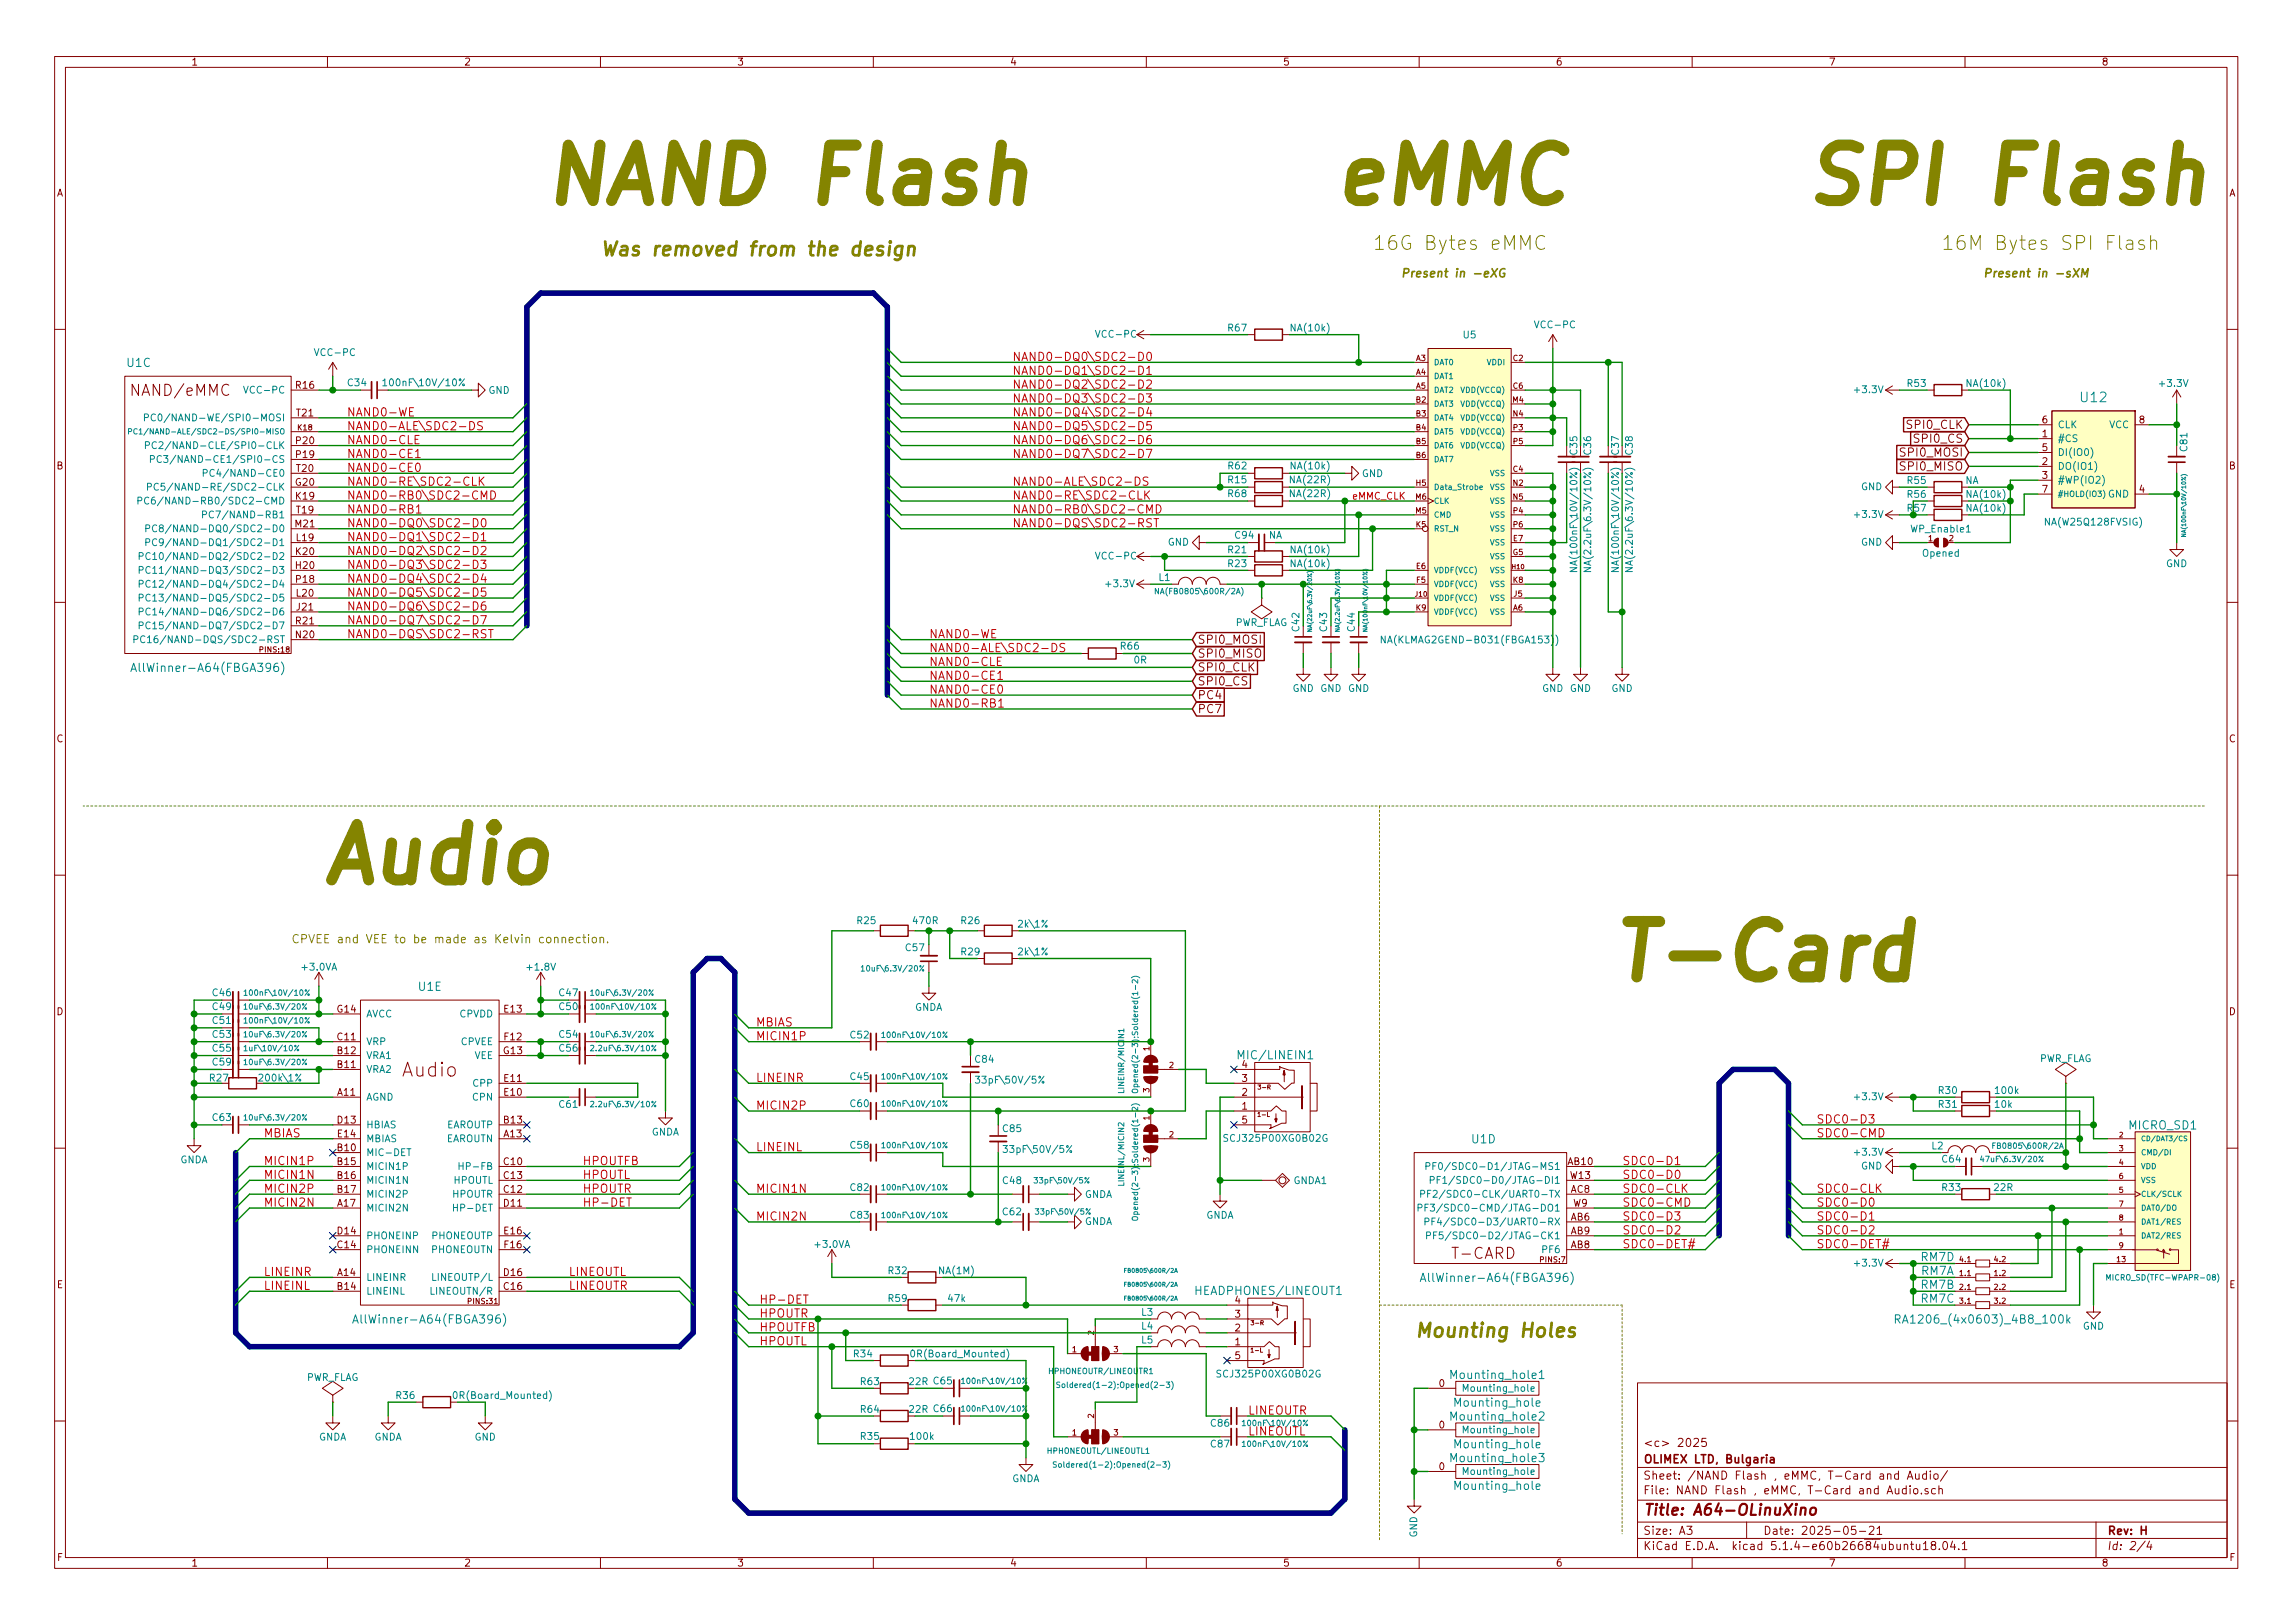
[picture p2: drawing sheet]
<svg xmlns="http://www.w3.org/2000/svg" width="297mm" height="210mm" viewBox="0 0 297 210" stroke-linecap="round" stroke-linejoin="round" font-family="sans-serif">
<defs><g id="words">
<g font-size="10" fill="#848400">
<text x="70" y="26.3">NAND Flash</text>
<text x="172.4" y="26.3">eMMC</text>
<text x="233.5" y="26.3">SPI Flash</text>
<text x="41.3" y="114.3">Audio</text>
<text x="208.3" y="126.9">T-Card</text>
</g>
<g font-size="2.5" fill="#848400">
<text x="77.7" y="33.2">Was removed from the design</text>
<text x="177.8" y="32.4">16G Bytes eMMC</text>
<text x="251.4" y="32.4">16M Bytes SPI Flash</text>
<text x="183.2" y="173.3">Mounting Holes</text>
</g>
<text font-size="2.5" fill="#840000" x="52.1" y="139.5">Audio</text>
<g font-size="2" fill="#840000">
<text x="17.2" y="51.3">NAND/eMMC</text>
<text x="188.3" y="163.1">T-CARD</text>
<text x="212.8" y="196.3">Title: A64-OLinuXino</text>
</g>
<text font-size="1.8" fill="#008484" x="269.6" y="52.1">U12</text>
<g font-size="1.5" fill="#848400">
<text x="181.4" y="35.9">Present in -eXG</text>
<text x="256.8" y="35.9">Present in -sXM</text>
<text x="37.7" y="122.2">CPVEE and VEE to be made as Kelvin connection.</text>
</g>
<g font-size="1.5" fill="#008484">
<text x="16.5" y="47.5">U1C</text>
<text x="17.9" y="87">AllWinner-A64(FBGA396)</text>
<text x="54.2" y="128.4">U1E</text>
<text x="160.8" y="137.2">MIC/LINEIN1</text>
<text x="190.7" y="148.1">U1D</text>
<text x="275.8" y="146.3">MICRO_SD1</text>
<text x="155.1" y="167.8">HEADPHONES/LINEOUT1</text>
<text x="185" y="166.1">AllWinner-A64(FBGA396)</text>
<text x="248.9" y="163.4">RM7D</text>
<text x="248.9" y="165.2">RM7A</text>
<text x="248.9" y="167">RM7B</text>
<text x="46.7" y="171.5">AllWinner-A64(FBGA396)</text>
<text x="246.8" y="171.5">RA1206_(4x0603)_4B8_100k</text>
<text x="248.9" y="168.8">RM7C</text>
<text x="188.2" y="178.6">Mounting_hole1</text>
<text x="188.2" y="184">Mounting_hole2</text>
<text x="188.6" y="182.2">Mounting_hole</text>
<text x="188.2" y="189.4">Mounting_hole3</text>
<text x="188.6" y="187.6">Mounting_hole</text>
<text x="188.6" y="193">Mounting_hole</text>
</g>
<g font-size="1.5" fill="#c20000">
<text x="131.1" y="46.8">NAND0-DQ0\SDC2-D0</text>
<text x="44.9" y="53.9">NAND0-WE</text>
<text x="131.1" y="48.6">NAND0-DQ1\SDC2-D1</text>
<text x="131.1" y="50.4">NAND0-DQ2\SDC2-D2</text>
<text x="131.1" y="52.2">NAND0-DQ3\SDC2-D3</text>
<text x="131.1" y="53.9">NAND0-DQ4\SDC2-D4</text>
<text x="44.9" y="59.3">NAND0-CE1</text>
<text x="44.9" y="57.5">NAND0-CLE</text>
<text x="44.9" y="55.7">NAND0-ALE\SDC2-DS</text>
<text x="131.1" y="59.3">NAND0-DQ7\SDC2-D7</text>
<text x="131.1" y="57.5">NAND0-DQ6\SDC2-D6</text>
<text x="131.1" y="55.7">NAND0-DQ5\SDC2-D5</text>
<text x="44.9" y="64.7">NAND0-RB0\SDC2-CMD</text>
<text x="44.9" y="62.9">NAND0-RE\SDC2-CLK</text>
<text x="44.9" y="61.1">NAND0-CE0</text>
<text x="131.1" y="62.9">NAND0-ALE\SDC2-DS</text>
<text x="131.1" y="64.7">NAND0-RE\SDC2-CLK</text>
<text x="44.9" y="66.5">NAND0-RB1</text>
<text x="44.9" y="68.3">NAND0-DQ0\SDC2-D0</text>
<text x="44.9" y="70.1">NAND0-DQ1\SDC2-D1</text>
<text x="44.9" y="71.9">NAND0-DQ2\SDC2-D2</text>
<text x="131.1" y="66.5">NAND0-RB0\SDC2-CMD</text>
<text x="131.1" y="68.3">NAND0-DQS\SDC2-RST</text>
<text x="44.9" y="77.3">NAND0-DQ5\SDC2-D5</text>
<text x="44.9" y="75.5">NAND0-DQ4\SDC2-D4</text>
<text x="44.9" y="73.7">NAND0-DQ3\SDC2-D3</text>
<text x="44.9" y="79.1">NAND0-DQ6\SDC2-D6</text>
<text x="44.9" y="80.9">NAND0-DQ7\SDC2-D7</text>
<text x="44.9" y="82.7">NAND0-DQS\SDC2-RST</text>
<text x="120.3" y="82.7">NAND0-WE</text>
<text x="120.3" y="84.5">NAND0-ALE\SDC2-DS</text>
<text x="120.3" y="86.3">NAND0-CLE</text>
<text x="120.3" y="88.1">NAND0-CE1</text>
<text x="120.3" y="89.9">NAND0-CE0</text>
<text x="120.3" y="91.7">NAND0-RB1</text>
<text x="97.9" y="134.8">MICIN1P</text>
<text x="97.9" y="133">MBIAS</text>
<text x="97.9" y="140.2">LINEINR</text>
<text x="97.9" y="143.7">MICIN2P</text>
<text x="34.1" y="147.3">MBIAS</text>
<text x="97.9" y="149.1">LINEINL</text>
<text x="235.3" y="145.5">SDC0-D3</text>
<text x="235.3" y="147.3">SDC0-CMD</text>
<text x="34.1" y="154.5">MICIN2P</text>
<text x="34.1" y="152.7">MICIN1N</text>
<text x="34.1" y="150.9">MICIN1P</text>
<text x="75.4" y="154.5">HPOUTR</text>
<text x="75.4" y="152.7">HPOUTL</text>
<text x="75.4" y="150.9">HPOUTFB</text>
<text x="97.9" y="154.5">MICIN1N</text>
<text x="210.1" y="154.5">SDC0-CLK</text>
<text x="210.1" y="152.7">SDC0-D0</text>
<text x="210.1" y="150.9">SDC0-D1</text>
<text x="235.3" y="154.5">SDC0-CLK</text>
<text x="34.1" y="156.3">MICIN2N</text>
<text x="75.4" y="156.3">HP-DET</text>
<text x="97.9" y="158.1">MICIN2N</text>
<text x="210.1" y="161.7">SDC0-DET#</text>
<text x="210.1" y="156.3">SDC0-CMD</text>
<text x="210.1" y="159.9">SDC0-D2</text>
<text x="210.1" y="158.1">SDC0-D3</text>
<text x="235.3" y="156.3">SDC0-D0</text>
<text x="235.3" y="158.1">SDC0-D1</text>
<text x="235.3" y="159.9">SDC0-D2</text>
<text x="235.3" y="161.7">SDC0-DET#</text>
<text x="34.1" y="165.3">LINEINR</text>
<text x="34.1" y="167.1">LINEINL</text>
<text x="73.6" y="167.1">LINEOUTR</text>
<text x="73.6" y="165.3">LINEOUTL</text>
<text x="98.3" y="170.7">HPOUTR</text>
<text x="98.3" y="168.9">HP-DET</text>
<text x="98.3" y="172.5">HPOUTFB</text>
<text x="98.3" y="174.3">HPOUTL</text>
<text x="161.6" y="186">LINEOUTL</text>
<text x="161.6" y="183.3">LINEOUTR</text>
</g>
<g font-size="1.5" fill="#840000">
<text x="246.5" y="59.2">SPI0_MOSI</text>
<text x="247.2" y="55.6">SPI0_CLK</text>
<text x="248.2" y="57.4">SPI0_CS</text>
<text x="246.5" y="61">SPI0_MISO</text>
<text x="155.1" y="83.4">SPI0_MOSI</text>
<text x="155.1" y="85.2">SPI0_MISO</text>
<text x="155.1" y="88.8">SPI0_CS</text>
<text x="155.1" y="87">SPI0_CLK</text>
<text x="155.1" y="90.6">PC4</text>
<text x="155.1" y="92.4">PC7</text>
<text x="212.8" y="191.7">Sheet: /NAND Flash , eMMC, T-Card and Audio/</text>
<text x="212.8" y="189.6">OLIMEX LTD, Bulgaria</text>
<text x="212.8" y="187.4">&lt;c&gt; 2025</text>
<text x="212.8" y="193.6">File: NAND Flash , eMMC, T-Card and Audio.sch</text>
<text x="212.8" y="200.8">KiCad E.D.A. kicad 5.1.4-e60b26684ubuntu18.04.1</text>
<text x="212.8" y="198.8">Size: A3</text>
<text x="228.4" y="198.8">Date: 2025-05-21</text>
<text x="272.9" y="198.8">Rev: H</text>
<text x="272.9" y="200.8">Id: 2/4</text>
</g>
<g font-size="1.3" fill="#840000">
<text x="24.7" y="8.5">1</text>
<text x="60.1" y="8.5">2</text>
<text x="95.5" y="8.5">3</text>
<text x="130.8" y="8.5">4</text>
<text x="166.2" y="8.5">5</text>
<text x="201.5" y="8.5">6</text>
<text x="236.9" y="8.5">7</text>
<text x="272.2" y="8.5">8</text>
<text x="7.3" y="25.4">A</text>
<text x="288.7" y="25.4">A</text>
<text x="38.4" y="50.4">R16</text>
<text x="38.4" y="53.9">T21</text>
<text x="38.4" y="59.3">P19</text>
<text x="38.4" y="57.5">P20</text>
<text x="204.3" y="58.9" transform="rotate(-90 204.3 58.9)">C35</text>
<text x="209.7" y="58.9" transform="rotate(-90 209.7 58.9)">C37</text>
<text x="264.6" y="56.6">1</text>
<text x="264.6" y="58.4">5</text>
<text x="264.6" y="54.8">6</text>
<text x="277.1" y="54.8">8</text>
<text x="7.3" y="60.8">B</text>
<text x="38.3" y="62.9">G20</text>
<text x="38.4" y="64.7">K19</text>
<text x="38.4" y="61.1">T20</text>
<text x="264.6" y="60.2">2</text>
<text x="264.6" y="62">3</text>
<text x="264.6" y="63.8">7</text>
<text x="277.1" y="63.8">4</text>
<text x="288.7" y="60.8">B</text>
<text x="38.3" y="68.3">M21</text>
<text x="38.4" y="71.9">K20</text>
<text x="38.4" y="70.1">L19</text>
<text x="38.4" y="66.5">T19</text>
<text x="38.4" y="73.7">H20</text>
<text x="38.4" y="75.5">P18</text>
<text x="38.4" y="77.3">L20</text>
<text x="38.4" y="82.7">N20</text>
<text x="38.4" y="80.9">R21</text>
<text x="38.5" y="79.1">J21</text>
<text x="7.3" y="96.2">C</text>
<text x="288.7" y="96.2">C</text>
<text x="7.3" y="131.5">D</text>
<text x="43.7" y="131.2">G14</text>
<text x="65.3" y="131.2">E13</text>
<text x="288.7" y="131.5">D</text>
<text x="43.8" y="136.6">B12</text>
<text x="43.8" y="134.8">C11</text>
<text x="65.3" y="136.6">G13</text>
<text x="65.4" y="134.8">F12</text>
<text x="72.5" y="136.2">C56</text>
<text x="43.8" y="142">A11</text>
<text x="43.8" y="138.4">B11</text>
<text x="65.3" y="142">E10</text>
<text x="65.3" y="140.2">E11</text>
<text x="160.9" y="143.7">1</text>
<text x="160.9" y="142">2</text>
<text x="160.9" y="140.2">3</text>
<text x="160.9" y="138.4">4</text>
<text x="43.8" y="149.1">B10</text>
<text x="43.8" y="145.5">D13</text>
<text x="43.8" y="147.3">E14</text>
<text x="65.3" y="147.3">A13</text>
<text x="65.3" y="145.5">B13</text>
<text x="160.9" y="145.5">5</text>
<text x="43.8" y="150.9">B15</text>
<text x="43.8" y="152.7">B16</text>
<text x="43.8" y="154.5">B17</text>
<text x="65.3" y="150.9">C10</text>
<text x="65.3" y="154.5">C12</text>
<text x="65.3" y="152.7">C13</text>
<text x="203.1" y="150.9">AB10</text>
<text x="203.5" y="152.7">W13</text>
<text x="203.5" y="154.5">AC8</text>
<text x="251.6" y="150.6">C64</text>
<text x="43.8" y="156.3">A17</text>
<text x="43.8" y="161.7">C14</text>
<text x="43.8" y="159.9">D14</text>
<text x="65.3" y="156.3">D11</text>
<text x="65.3" y="159.9">E16</text>
<text x="65.4" y="161.7">F16</text>
<text x="203.5" y="158.1">AB6</text>
<text x="203.5" y="161.7">AB8</text>
<text x="203.5" y="159.9">AB9</text>
<text x="203.8" y="156.3">W9</text>
<text x="7.4" y="166.9">E</text>
<text x="43.8" y="165.3">A14</text>
<text x="43.8" y="167.1">B14</text>
<text x="65.3" y="167.1">C16</text>
<text x="65.3" y="165.3">D16</text>
<text x="288.8" y="166.9">E</text>
<text x="160" y="172.5">2</text>
<text x="160" y="170.7">3</text>
<text x="160" y="168.9">4</text>
<text x="160" y="174.3">1</text>
<text x="160" y="176.1">5</text>
<text x="186.4" y="179.7">0</text>
<text x="186.4" y="185.1">0</text>
<text x="186.4" y="190.4">0</text>
<text x="7.4" y="202.2">F</text>
<text x="24.7" y="202.9">1</text>
<text x="60.1" y="202.9">2</text>
<text x="95.5" y="202.9">3</text>
<text x="130.8" y="202.9">4</text>
<text x="166.2" y="202.9">5</text>
<text x="201.5" y="202.9">6</text>
<text x="236.9" y="202.9">7</text>
<text x="272.2" y="202.9">8</text>
<text x="288.8" y="202.2">F</text>
</g>
<g font-size="1.3" fill="#008484">
<text x="41" y="46.1">VCC-PC</text>
<text x="142.2" y="43.7">VCC-PC</text>
<text x="159.1" y="42.9">R67</text>
<text x="167.4" y="42.9">NA(10k)</text>
<text x="189.6" y="43.8">U5</text>
<text x="199" y="42.5">VCC-PC</text>
<text x="32.2" y="51">VCC-PC</text>
<text x="45.1" y="50">C34</text>
<text x="50.4" y="50">100nF\10V/10%</text>
<text x="63.3" y="51">GND</text>
<text x="240.4" y="50.9">+3.3V</text>
<text x="247.1" y="50.1">R53</text>
<text x="254.9" y="50.1">NA(10k)</text>
<text x="279.9" y="50.1">+3.3V</text>
<text x="21.5" y="54.6">PC0/NAND-WE/SPI0-MOSI</text>
<text x="21.6" y="58.2">PC2/NAND-CLE/SPI0-CLK</text>
<text x="22.5" y="60">PC3/NAND-CE1/SPI0-CS</text>
<text x="206.1" y="58.9" transform="rotate(-90 206.1 58.9)">C36</text>
<text x="211.5" y="58.9" transform="rotate(-90 211.5 58.9)">C38</text>
<text x="266.5" y="57.3">#CS</text>
<text x="266.5" y="59.1">DI(IO0)</text>
<text x="266.5" y="55.5">CLK</text>
<text x="273.2" y="55.5">VCC</text>
<text x="283.4" y="58.4" transform="rotate(-90 283.4 58.4)">C81</text>
<text x="20.7" y="65.4">PC6/NAND-RB0/SDC2-CMD</text>
<text x="21.8" y="63.6">PC5/NAND-RE/SDC2-CLK</text>
<text x="27.7" y="61.8">PC4/NAND-CE0</text>
<text x="159.1" y="64.4">R68</text>
<text x="159.1" y="62.6">R15</text>
<text x="159.1" y="60.8">R62</text>
<text x="167.2" y="64.4">NA(22R)</text>
<text x="167.2" y="62.6">NA(22R)</text>
<text x="167.4" y="60.8">NA(10k)</text>
<text x="176.4" y="61.8">GND</text>
<text x="241.1" y="63.5">GND</text>
<text x="247.1" y="62.7">R55</text>
<text x="254.6" y="62.7">NA</text>
<text x="254.9" y="64.5">NA(10k)</text>
<text x="266.5" y="60.9">DO(IO1)</text>
<text x="266.5" y="62.7">#WP(IO2)</text>
<text x="273.1" y="64.5">GND</text>
<text x="21.9" y="70.7">PC9/NAND-DQ1/SDC2-D1</text>
<text x="21.9" y="68.9">PC8/NAND-DQ0/SDC2-D0</text>
<text x="27.7" y="67.1">PC7/NAND-RB1</text>
<text x="151.3" y="70.7">GND</text>
<text x="159.1" y="71.7">R21</text>
<text x="160" y="69.8">C94</text>
<text x="164.3" y="69.8">NA</text>
<text x="167.4" y="71.7">NA(10k)</text>
<text x="240.4" y="67.1">+3.3V</text>
<text x="241.1" y="70.7">GND</text>
<text x="247.7" y="69">WP_Enable1</text>
<text x="254.9" y="66.3">NA(10k)</text>
<text x="265.2" y="68.1">NA(W25Q128FVSIG)</text>
<text x="21.2" y="74.3">PC11/NAND-DQ3/SDC2-D3</text>
<text x="21.2" y="72.5">PC10/NAND-DQ2/SDC2-D2</text>
<text x="21.2" y="77.9">PC13/NAND-DQ5/SDC2-D5</text>
<text x="21.2" y="76.1">PC12/NAND-DQ4/SDC2-D4</text>
<text x="142.2" y="72.5">VCC-PC</text>
<text x="143.4" y="76.1">+3.3V</text>
<text x="150.1" y="75.3">L1</text>
<text x="159.1" y="73.5">R23</text>
<text x="167.4" y="73.5">NA(10k)</text>
<text x="204.3" y="73.2" transform="rotate(-90 204.3 73.2)">NA(100nF\10V/10%)</text>
<text x="206.1" y="73.2" transform="rotate(-90 206.1 73.2)">NA(2.2uF\6.3V/10%)</text>
<text x="209.7" y="73.2" transform="rotate(-90 209.7 73.2)">NA(100nF\10V/10%)</text>
<text x="211.5" y="73.2" transform="rotate(-90 211.5 73.2)">NA(2.2uF\6.3V/10%)</text>
<text x="249.1" y="72.1">Opened</text>
<text x="280.6" y="73.5">GND</text>
<text x="20.2" y="83.3">PC16/NAND-DQS/SDC2-RST</text>
<text x="21.2" y="79.7">PC14/NAND-DQ6/SDC2-D6</text>
<text x="21.2" y="81.5">PC15/NAND-DQ7/SDC2-D7</text>
<text x="159.9" y="81.1">PWR_FLAG</text>
<text x="168.3" y="81.8" transform="rotate(-90 168.3 81.8)">C42</text>
<text x="171.9" y="81.8" transform="rotate(-90 171.9 81.8)">C43</text>
<text x="175.5" y="81.8" transform="rotate(-90 175.5 81.8)">C44</text>
<text x="179.7" y="83.3">NA(KLMAG2GEND-B031(FBGA153))</text>
<text x="145.2" y="84.2">R66</text>
<text x="146.9" y="86">0R</text>
<text x="167.4" y="89.6">GND GND GND</text>
<text x="199.8" y="89.6">GND GND</text>
<text x="208.7" y="89.6">GND</text>
<text x="111.1" y="119.7">R25</text>
<text x="118.4" y="119.7">470R</text>
<text x="124.6" y="119.7">R26</text>
<text x="39.2" y="125.7">+3.0VA</text>
<text x="68.4" y="125.7">+1.8V</text>
<text x="117.4" y="123.2">C57</text>
<text x="124.6" y="123.8">R29</text>
<text x="132" y="120.2">2k\1%</text>
<text x="132" y="123.8">2k\1%</text>
<text x="27.6" y="129.1">C46</text>
<text x="27.6" y="130.9">C49</text>
<text x="47.4" y="131.8">AVCC</text>
<text x="59.6" y="131.8">CPVDD</text>
<text x="72.5" y="129.1">C47</text>
<text x="72.5" y="130.9">C50</text>
<text x="118.5" y="130.9">GNDA</text>
<text x="27.6" y="132.7">C51</text>
<text x="27.6" y="134.4">C53</text>
<text x="27.6" y="136.2">C55</text>
<text x="47.4" y="137.2">VRA1</text>
<text x="47.4" y="135.4">VRP</text>
<text x="59.7" y="135.4">CPVEE</text>
<text x="61.4" y="137.2">VEE</text>
<text x="72.5" y="134.4">C54</text>
<text x="110.2" y="134.5">C52</text>
<text x="126.4" y="137.7">C84</text>
<text x="264.1" y="137.6">PWR_FLAG</text>
<text x="27.2" y="140.1">R27</text>
<text x="27.6" y="138">C59</text>
<text x="33.8" y="140.1">200k\1%</text>
<text x="47.4" y="142.6">AGND</text>
<text x="47.4" y="139">VRA2</text>
<text x="61.3" y="142.6">CPN</text>
<text x="61.4" y="140.8">CPP</text>
<text x="72.5" y="143.5">C61</text>
<text x="110.2" y="143.4">C60</text>
<text x="110.2" y="139.9">C45</text>
<text x="127" y="140.4">33pF\50V/5%</text>
<text x="240.4" y="142.5">+3.3V</text>
<text x="251.2" y="143.5">R31</text>
<text x="251.2" y="141.7">R30</text>
<text x="258.5" y="143.5">10k</text>
<text x="258.6" y="141.7">100k</text>
<text x="27.6" y="145.2">C63</text>
<text x="47.4" y="149.8">MIC-DET</text>
<text x="47.4" y="146.2">HBIAS</text>
<text x="47.4" y="148">MBIAS</text>
<text x="57.8" y="148">EAROUTN</text>
<text x="57.8" y="146.2">EAROUTP</text>
<text x="84.4" y="147.1">GNDA</text>
<text x="110.2" y="148.8">C58</text>
<text x="130" y="146.7">C85</text>
<text x="130.6" y="149.4">33pF\50V/5%</text>
<text x="159" y="147.9">SCJ325P00XG0B02G</text>
<text x="240.4" y="149.7">+3.3V</text>
<text x="250.3" y="148.9">L2</text>
<text x="23.3" y="150.7">GNDA</text>
<text x="47.4" y="151.6">MICIN1P</text>
<text x="47.4" y="153.4">MICIN1N</text>
<text x="47.4" y="155.2">MICIN2P</text>
<text x="58.7" y="155.2">HPOUTR</text>
<text x="58.8" y="153.4">HPOUTL</text>
<text x="60.1" y="151.6">HP-FB</text>
<text x="110.2" y="154.3">C82</text>
<text x="130" y="153.4">C48</text>
<text x="140.5" y="155.2">GNDA</text>
<text x="167.6" y="153.4">GNDA1</text>
<text x="186.7" y="155.2">PF2/SDC0-CLK/UART0-TX</text>
<text x="187.6" y="151.6">PF0/SDC0-D1/JTAG-MS1</text>
<text x="188.2" y="153.4">PF1/SDC0-D0/JTAG-DI1</text>
<text x="241.1" y="151.5">GND</text>
<text x="251.6" y="154.3">R33</text>
<text x="258.4" y="154.3">22R</text>
<text x="47.4" y="157">MICIN2N</text>
<text x="47.4" y="160.5">PHONEINP</text>
<text x="56" y="160.5">PHONEOUTP</text>
<text x="59.3" y="157">HP-DET</text>
<text x="105.7" y="161.7">+3.0VA</text>
<text x="110.2" y="157.9">C83</text>
<text x="129.9" y="157.4">C62</text>
<text x="140.5" y="158.7">GNDA</text>
<text x="156.2" y="157.9">GNDA</text>
<text x="186.3" y="157">PF3/SDC0-CMD/JTAG-DO1</text>
<text x="187.6" y="158.7">PF4/SDC0-D3/UART0-RX</text>
<text x="187.6" y="160.5">PF5/SDC0-D2/JTAG-CK1</text>
<text x="47.4" y="165.9">LINEINR</text>
<text x="47.4" y="167.7">LINEINL</text>
<text x="47.4" y="162.3">PHONEINN</text>
<text x="55.9" y="162.3">PHONEOUTN</text>
<text x="56.3" y="167.7">LINEOUTN/R</text>
<text x="56.5" y="165.9">LINEOUTP/L</text>
<text x="115.1" y="165.1">R32</text>
<text x="121.7" y="165.1">NA(1M)</text>
<text x="199.9" y="162.3">PF6</text>
<text x="240.4" y="164.1">+3.3V</text>
<text x="115.1" y="168.7">R59</text>
<text x="122.9" y="168.7">47k</text>
<text x="147.9" y="170.5">L3</text>
<text x="147.9" y="172.3">L4</text>
<text x="269.8" y="172.3">GND</text>
<text x="39.6" y="178.9">PWR_FLAG</text>
<text x="110.6" y="175.8">R34</text>
<text x="111.5" y="179.4">R63</text>
<text x="117.8" y="179.4">22R C65</text>
<text x="118.4" y="175.8">0R(Board_Mounted)</text>
<text x="147.9" y="174">L5</text>
<text x="158.1" y="178.4">SCJ325P00XG0B02G</text>
<text x="51.4" y="181.2">R36</text>
<text x="59.1" y="181.2">0R(Board_Mounted)</text>
<text x="111.5" y="183">R64</text>
<text x="117.8" y="183">22R C66</text>
<text x="156.9" y="184.8">C86</text>
<text x="189.3" y="185.7">Mounting_hole</text>
<text x="189.3" y="180.3">Mounting_hole</text>
<text x="41.3" y="186.6">GNDA</text>
<text x="48.5" y="186.6">GNDA</text>
<text x="61.5" y="186.6">GND</text>
<text x="111.5" y="186.5">R35</text>
<text x="118" y="186.5">100k</text>
<text x="156.9" y="187.5">C87</text>
<text x="189.3" y="191.1">Mounting_hole</text>
<text x="131.1" y="192">GNDA</text>
<text x="183.6" y="199.2" transform="rotate(-90 183.6 199.2)">GND</text>
</g>
<text font-size="1.3" fill="#c20000" x="175.1" y="64.7">eMMC_CLK</text>
<g font-size="1.3" fill="#008400">
<text x="247.1" y="64.5">R56</text>
<text x="247.1" y="66.3">R57</text>
</g>
<g font-size="1" fill="#840000">
<text x="183.5" y="46.8">A3</text>
<text x="196" y="46.8">C2</text>
<text x="183.5" y="48.6">A4</text>
<text x="183.5" y="50.4">A5</text>
<text x="183.5" y="52.2">B2</text>
<text x="183.5" y="53.9">B3</text>
<text x="196" y="52.2">M4</text>
<text x="196" y="50.4">C6</text>
<text x="196" y="53.9">N4</text>
<text x="38.6" y="55.7">K18</text>
<text x="183.5" y="55.7">B4</text>
<text x="183.5" y="57.5">B5</text>
<text x="183.5" y="59.3">B6</text>
<text x="196.1" y="55.7">P3</text>
<text x="196.1" y="57.5">P5</text>
<text x="183.4" y="64.7">M6</text>
<text x="183.5" y="62.9">H5</text>
<text x="196" y="61.1">C4</text>
<text x="196" y="62.9">N2</text>
<text x="196" y="64.7">N5</text>
<text x="183.4" y="66.5">M5</text>
<text x="183.5" y="68.3">K5</text>
<text x="196" y="71.9">G5</text>
<text x="196.1" y="70.1">E7</text>
<text x="196.1" y="66.5">P4</text>
<text x="196.1" y="68.3">P6</text>
<text x="249.8" y="70.1">1</text>
<text x="252.5" y="70.1">2</text>
<text x="183.5" y="73.7">E6</text>
<text x="183.5" y="75.5">F5</text>
<text x="196" y="75.5">K8</text>
<text x="196.1" y="77.3">J5</text>
<text x="183.5" y="79.1">K9</text>
<text x="196" y="79.1">A6</text>
<text x="33.7" y="84.5">PINS:18</text>
<text x="148.9" y="136.1" transform="rotate(-90 148.9 136.1)">1</text>
<text x="148.9" y="141.5" transform="rotate(-90 148.9 141.5)">3</text>
<text x="151.5" y="138.4">2</text>
<text x="148.9" y="145.1" transform="rotate(-90 148.9 145.1)">1</text>
<text x="151.5" y="147.3">2</text>
<text x="274.5" y="149.1">3</text>
<text x="148.9" y="150.5" transform="rotate(-90 148.9 150.5)">3</text>
<text x="274.5" y="150.9">4</text>
<text x="274.5" y="154.5">5</text>
<text x="274.5" y="152.7">6</text>
<text x="274.5" y="159.9">1</text>
<text x="274.5" y="156.3">7</text>
<text x="274.5" y="158.1">8</text>
<text x="274.5" y="161.7">9</text>
<text x="199.6" y="163.5">PINS:7</text>
<text x="253.9" y="163.5">4.1</text>
<text x="253.9" y="165.3">1.1</text>
<text x="253.9" y="167.1">2.1</text>
<text x="258.4" y="163.5">4.2</text>
<text x="258.4" y="165.3">1.2</text>
<text x="258.4" y="167.1">2.2</text>
<text x="274.3" y="163.5">13</text>
<text x="60.7" y="168.9">PINS:31</text>
<text x="141.7" y="172.9" transform="rotate(-90 141.7 172.9)">2</text>
<text x="253.9" y="168.9">3.1</text>
<text x="258.4" y="168.9">3.2</text>
<text x="138.9" y="175.2">1</text>
<text x="144.3" y="175.2">3</text>
<text x="138.9" y="186">1</text>
<text x="141.7" y="183.7" transform="rotate(-90 141.7 183.7)">2</text>
<text x="144.3" y="186">3</text>
</g>
<g font-size="1" fill="#008484">
<text x="185.7" y="47.3">DAT0</text>
<text x="192.7" y="47.3">VDDI</text>
<text x="185.7" y="49.1">DAT1</text>
<text x="185.7" y="50.9">DAT2</text>
<text x="185.7" y="52.7">DAT3</text>
<text x="189.4" y="50.9">VDD(VCCQ)</text>
<text x="189.4" y="52.7">VDD(VCCQ)</text>
<text x="20" y="56.3">PC1/NAND-ALE/SDC2-DS/SPI0-MISO</text>
<text x="185.7" y="54.5">DAT4</text>
<text x="185.7" y="56.3">DAT5</text>
<text x="185.7" y="58.1">DAT6</text>
<text x="185.7" y="59.9">DAT7</text>
<text x="189.4" y="54.5">VDD(VCCQ)</text>
<text x="189.4" y="56.3">VDD(VCCQ)</text>
<text x="189.4" y="58.1">VDD(VCCQ)</text>
<text x="185.7" y="63.5">Data_Strobe</text>
<text x="185.7" y="65.3">CLK</text>
<text x="193.1" y="61.7">VSS</text>
<text x="193.1" y="63.5">VSS</text>
<text x="193.1" y="65.3">VSS</text>
<text x="266.5" y="64.4">#HOLD(IO3)</text>
<text x="185.7" y="68.9">RST_N</text>
<text x="185.7" y="67.1">CMD</text>
<text x="193.1" y="70.7">VSS</text>
<text x="193.1" y="67.1">VSS</text>
<text x="193.1" y="68.9">VSS</text>
<text x="150.4" y="77">NA(FB0805\600R/2A)</text>
<text x="185.7" y="74.2">VDDF(VCC)</text>
<text x="185.7" y="76">VDDF(VCC)</text>
<text x="185.7" y="77.8">VDDF(VCC)</text>
<text x="193.1" y="72.4">VSS</text>
<text x="193.1" y="74.2">VSS</text>
<text x="193.1" y="77.8">VSS</text>
<text x="193.1" y="76">VSS</text>
<text x="185.7" y="79.6">VDDF(VCC)</text>
<text x="193.1" y="79.6">VSS</text>
<text x="112.2" y="125.8">10uF\6.3V/20%</text>
<text x="32.2" y="130.8">10uF\6.3V/20%</text>
<text x="32.2" y="129">100nF\10V/10%</text>
<text x="77.1" y="129">10uF\6.3V/20%</text>
<text x="77.1" y="130.8">100nF\10V/10%</text>
<text x="32.1" y="136.2">1uF\10V/10%</text>
<text x="32.2" y="134.4">10uF\6.3V/20%</text>
<text x="32.2" y="138">10uF\6.3V/20%</text>
<text x="32.2" y="132.6">100nF\10V/10%</text>
<text x="77.1" y="134.4">10uF\6.3V/20%</text>
<text x="77.1" y="136.2">2.2uF\6.3V/10%</text>
<text x="114.9" y="134.4">100nF\10V/10%</text>
<text x="77.1" y="143.4">2.2uF\6.3V/10%</text>
<text x="114.9" y="143.4">100nF\10V/10%</text>
<text x="114.9" y="139.8">100nF\10V/10%</text>
<text x="145.6" y="141.3" transform="rotate(-90 145.6 141.3)">LINEINR/MICIN1</text>
<text x="147.4" y="140.3" transform="rotate(-90 147.4 140.3)">Opened(2-3);Soldered(1-2)</text>
<text x="32.2" y="145.2">10uF\6.3V/20%</text>
<text x="114.9" y="148.7">100nF\10V/10%</text>
<text x="258.8" y="148.8">FB0805\600R/2A</text>
<text x="277.3" y="149.7">CMD/DI</text>
<text x="114.9" y="154.2">100nF\10V/10%</text>
<text x="134.5" y="153.3">33pF\50V/5%</text>
<text x="145.6" y="153.3" transform="rotate(-90 145.6 153.3)">LINEINL/MICIN2</text>
<text x="257.2" y="150.5">47uF\6.3V/20%</text>
<text x="277.3" y="151.5">VDD</text>
<text x="277.3" y="155">CLK/SCLK</text>
<text x="277.3" y="153.3">VSS</text>
<text x="114.9" y="157.8">100nF\10V/10%</text>
<text x="134.6" y="157.3">33pF\50V/5%</text>
<text x="147.4" y="156.8" transform="rotate(-90 147.4 156.8)">Opened(2-3);Soldered(1-2)</text>
<text x="277.3" y="160.4">DAT2/RES</text>
<text x="277.3" y="156.8">DAT0/DO</text>
<text x="277.3" y="158.6">DAT1/RES</text>
<text x="273.5" y="165.9">MICRO_SD(TFC-WPAPR-08)</text>
<text x="125.2" y="179.3">100nF\10V/10%</text>
<text x="136.1" y="178">HPHONEOUTR/LINEOUTR1</text>
<text x="138.2" y="179.8">Soldered(1-2);Opened(2-3)</text>
<text x="125.2" y="182.9">100nF\10V/10%</text>
<text x="135.9" y="188.3">HPHONEOUTL/LINEOUTL1</text>
<text x="137.7" y="190.1">Soldered(1-2);Opened(2-3)</text>
<text x="161.6" y="187.4">100nF\10V/10%</text>
</g>
<text font-size="1" fill="#c20000" x="161.6" y="184.7">100nF\10V/10%</text>
<g font-size=".9" fill="#840000">
<text x="183.4" y="77.3">J10</text>
<text x="274.6" y="147.3">2</text>
</g>
<text font-size=".9" fill="#008484" x="277.3" y="147.8">CD/DAT3/CS</text>
<g font-size=".8" fill="#008484">
<text x="283.2" y="69" transform="rotate(-90 283.2 69)">NA(100nF\10V/10%)</text>
<text x="170" y="81.3" transform="rotate(-90 170 81.3)">NA(22uF\6.3V/20%)</text>
<text x="173.5" y="81.3" transform="rotate(-90 173.5 81.3)">NA(2.2uF\6.3V/10%)</text>
<text x="177.1" y="81.3" transform="rotate(-90 177.1 81.3)">NA(100nF\10V/10%)</text>
<text x="146.2" y="164.9">FB0805\600R/2A</text>
<text x="146.2" y="166.7">FB0805\600R/2A</text>
<text x="146.2" y="168.5">FB0805\600R/2A</text>
</g>
<g font-size=".8" fill="#840000">
<text x="195.9" y="73.7">H10</text>
<text x="163.1" y="141.1">3-R</text>
<text x="163.1" y="144.7">1-L</text>
<text x="162.3" y="171.7">3-R</text>
<text x="162.2" y="175.2">1-L</text>
</g>
</g></defs>
<g fill="none" stroke="#840000" stroke-width=".13">
<path d="M7.1 7.3h282.8v195.9h-282.8zM8.5 8.7h280v193.1h-280zM42.4 7.3v1.4M77.8 7.3v1.4M113.1 7.3v1.4M148.5 7.3v1.4M183.8 7.3v1.4M219.2 7.3v1.4M254.5 7.3v1.4M7.1 42.7h1.4M16.2 48.7h21.5v36h-21.5zM37.7 55.9h3.6"/>
<path d="M37.7 59.5h3.6M37.7 57.7h3.6M37.7 50.5h3.6M37.7 54.1h3.6M43.1 46.9l-.5 .9M43.1 46.9v1.8M43.1 46.9l.5 .9M46.7 50.5h1.4M48.9 50.5h1.4M61.1 50.5h.9v.9l.9-.9-.9-.9v.9M147.3 43.4h1.8M147.3 43.4l.9 .5"/>
<path d="M148.2 42.8l-.9 .6M161.6 43.4h.9M166.1 43.4h.9M183.2 55.9h1.8M183.2 59.5h1.8M183.2 57.7h1.8M183.2 50.5h1.8M183.2 54.1h1.8M183.2 46.9h1.8M183.2 48.7h1.8M183.2 52.3h1.8M185 45.1h10.8v36h-10.8z"/>
<path d="M195.8 55.9h1.8M195.8 57.7h1.8M195.8 50.5h1.8M195.8 54.1h1.8M195.8 46.9h1.8M195.8 52.3h1.8M201.2 43.4l-.6 .9M201.2 43.4v1.7M201.2 43.4l.5 .9M202.9 57.7v1.5M202.9 60v1.3M204.7 60v1.3"/>
<path d="M208.3 57.7v1.5M208.3 60v1.3M210.1 60v1.3M244.3 50.5h1.8M244.3 50.5l.9 .6M245.2 50l-.9 .5M249.6 50.5h.9M254.1 50.5h.9M264 56.8h1.8M264 58.6h1.8M264 55h1.8M276.6 55h1.8"/>
<path d="M282 50.5v1.8M282 57.7v1.5M282 60v1.3M282 50.5l-.6 .9M282 50.5l.5 .9M288.5 42.7h1.4M7.1 78h1.4M37.7 63.1h3.6M37.7 73.9h3.6M37.7 79.3h3.6M37.7 64.9h3.6M37.7 72.1h3.6"/>
<path d="M37.7 70.3h3.6M37.7 77.5h3.6M37.7 68.5h3.6M37.7 75.7h3.6M37.7 66.7h3.6M37.7 61.3h3.6M147.3 72.1h1.8M147.3 75.7h1.8M147.3 72.1l.9 .5M147.3 75.7l.9 .5M148.2 71.5l-.9 .6M148.2 75.1l-.9 .6"/>
<path d="M151.8 75.7h.9a.9 .9 0 0 1 .9-.9 .9 .9 0 0 1 .9 .9 .9 .9 0 0 1 .9-.9 .9 .9 0 0 1 .9 .9 .9 .9 0 0 1 .9-.9 .9 .9 0 0 1 .8 .9h.9M155.4 70.3v.9l-.9-.9 .9-.9v.9h.9M161.6 63.1h.9M161.6 73.9h.9M161.6 64.9h.9M161.6 72.1h.9M161.6 70.3h1.5M161.6 61.3h.9M163.4 77.5v.9l1.4 .9-1.4 .9-1.3-.9 1.3-.9M163.4 77.5h.1M163.9 70.3h1.3M166.1 63.1h.9"/>
<path d="M166.1 73.9h.9M166.1 64.9h.9M166.1 72.1h.9M166.1 61.3h.9M174.2 61.3h.9v.9l.9-.9-.9-.9v.9M183.2 63.1h1.8M183.2 73.9h1.8M183.2 79.3h1.8M183.2 64.9h1.8M183.2 77.5h1.8M183.2 75.7h1.8M183.2 66.7h1.8"/>
<path d="M185 64.5l.7 .4-.7 .4M195.8 63.1h1.8M195.8 73.9h1.8M195.8 79.3h1.8M195.8 64.9h1.8M195.8 72.1h1.8M195.8 70.3h1.8M195.8 77.5h1.8M195.8 68.5h1.8M195.8 75.7h1.8M195.8 66.7h1.8M195.8 61.3h1.8"/>
<path d="M244.3 66.7h1.8M244.3 66.7l.9 .5M245.2 63.1v.9l-.9-.9 .9-.9v.9h.9M245.2 70.3v.9l-.9-.9 .9-.9v.9h.9M245.2 66.2l-.9 .5M249.6 63.1h.9M249.6 64.9h.9M249.6 70.3h.9M249.6 66.7h.9M254.1 63.1h.9M254.1 64.9h.9M254.1 66.7h.9"/>
<path d="M264 60.4h1.8M264 62.2h1.8M264 64h1.8M276.6 64h1.8M282 70.3v.9h-.9l.9 .9 .9-.9h-.9M288.5 78h1.4M37.7 82.9h3.6M37.7 81.1h3.6M140.1 84.7h.9M144.6 84.7h.9M168.8 86.5v.9h-.9l.9 .9 .9-.9h-.9M168.8 81.1v1.3"/>
<path d="M168.8 83.2v1.5M172.4 86.5v.9h-.9l.9 .9 .9-.9h-.9M172.4 81.1v1.3M172.4 83.2v1.5M176 86.5v.9h-.9l.9 .9 .9-.9h-.9M176 81.1v1.3M176 83.2v1.5M201.2 86.5v.9h-.9l.9 .9 .9-.9h-.9M204.7 86.5v.9h-.9l.9 .9 .9-.9h-.9M210.1 86.5v.9h-.9l.9 .9 .9-.9h-.9M7.1 113.4h1.4M288.5 113.4h1.4"/>
<path d="M28.7 138.5h1.5M28.7 131.4h1.5M31 138.5h1.3M31 136.7h1.3M31 134.9h1.3M31 131.4h1.3M31 129.6h1.3M31 133.2h1.3M41.3 126l-.5 .9M41.3 126v1.8M41.3 126l.5 .9M43.1 138.5h3.6"/>
<path d="M43.1 136.7h3.6M43.1 134.9h3.6M43.1 131.4h3.6M46.7 129.6h18v39.5h-18zM64.7 136.7h3.5M64.7 134.9h3.5M64.7 131.4h3.5M70 126l-.5 .9M70 126v1.8M70 126l.6 .9M73.6 136.7h1.5M73.6 131.4h1.5"/>
<path d="M75.9 136.7h1.3M75.9 134.9h1.3M75.9 131.4h1.3M75.9 129.6h1.3M113.1 120.6h.9M113.6 134.9h1.3M117.6 120.6h.9M120.3 127.8v.9h-.9l.9 .9 .9-.9h-.9M120.3 122.4v1.4M120.3 124.6v1.4M125.7 136.7v1.4M125.7 138.9v1.4"/>
<path d="M126.6 120.6h.9M126.6 124.2h.9M131.1 120.6h.9M131.1 124.2h.9M148.2 138.1h1.8v.9h-1.8zM149.1 134.9v1.8M150 138.5h2.7M159.8 138.5h2.9M162.5 137.6h7.2v9h-7.2zM165.8 138.2v.3h-3.3M165.8 138.2l1.2 .4h.7v1.7h-.4l-.9 .8-.8-.8h-3.1M166.3 138.7l-.1 .5h.3l-.1-.5v1.4"/>
<path d="M166.3 138.9v.3M267.6 139.4l1.4-.9-1.4-.9-1.3 .9 1.3 .9v.9M7.1 148.7h1.4M25.1 147.5v.9h.9l-.9 .9-.9-.9h.9M28.7 145.7h1.5M31 145.7h1.3M33.2 140.3h.9M43.1 151.1h3.6M43.1 154.7h3.6M43.1 152.9h3.6M43.1 156.5h3.6M43.1 142.1h3.6"/>
<path d="M43.1 147.5h3.6M43.1 149.3h3.6M43.1 145.7h3.6M64.7 151.1h3.5M64.7 154.7h3.5M64.7 152.9h3.5M64.7 156.5h3.5M64.7 142.1h3.5M64.7 147.5h3.5M64.7 145.7h3.5M64.7 140.3h3.5M73.6 142.1h1.5"/>
<path d="M75.9 142.1h1.3M86.2 143.9v.9h.9l-.9 .9-.9-.9h.9M111.4 143.9h1.4M111.4 149.3h1.4M113.6 158.3h1.3M113.6 154.7h1.3M113.6 143.9h1.3M113.6 149.3h1.3M113.6 140.3h1.3M129.3 145.7v1.4M129.3 147.9v1.4M131.1 158.3h1.4"/>
<path d="M131.1 154.7h1.4M133.3 158.3h1.4M133.4 154.7h1.3M138.3 154.7h.9v.9l.9-.9-.9-.9v.9M138.3 158.3h.9v-.9l.9 .9-.9 .9v-.9M148.2 147.1h1.8v.9h-1.8zM149.1 140.3v1.8M149.1 143.9v1.8M149.1 149.3v1.8M150 147.5h2.7M158 154.7v.9h.9l-.9 .9-.8-.9h.8M159.8 143.9h4.8l.7-.6 .8 .6h.5v1.6h-.6l-1.5 .7 .1-.1v-.4"/>
<path d="M159.8 142.1h2.9M159.8 145.7h2.9M159.8 140.3h2.9M162.7 142.1h6.1M162.7 145.7h1.9M163.4 152.9h1.8M165.3 144.3v1.1l.1-.5-.1 .1v.3l-.2-.3h.2M166.1 152l.9 .9-.9 .9-.9-.9zM168.7 140.7l-.1 2.9v-3h.1v3.1M169.7 140.3h.9v3.6h-.9M183.2 149.3h19.7v14.4h-19.7zM202.9 151.1h3.6"/>
<path d="M202.9 158.3h3.6M202.9 154.7h3.6M202.9 152.9h3.6M202.9 156.5h3.6M244.3 142.1h1.8M244.3 142.1l.9 .6M244.3 149.3h1.8M244.3 149.3l.9 .6M245.2 151.1v.9l-.9-.9 .9-.9v.9h.9M245.2 141.6l-.9 .5M245.2 148.8l-.9 .5M252.3 149.3a.9 .9 0 0 1 .9-.9 .9 .9 0 0 1 .9 .9 .9 .9 0 0 1 .9-.9 .9 .9 0 0 1 .9 .9 .9 .9 0 0 1 .9-.9 .9 .9 0 0 1 .9 .9h.9"/>
<path d="M253.2 151.1h1.5M253.2 143.9h.9M253.2 142.1h.9M255.5 151.1h1.3M257.7 154.7h.9M257.7 143.9h.9M257.7 142.1h.9M267.6 140.3h.1M273 151.1h3.6M273 158.3h3.6M273 154.7h3.6M273 152.9h3.6"/>
<path d="M273 156.5h3.6M273 147.5h3.6M273 149.3h3.6M276.6 146.6h7.2v18h-7.2zM276.6 154.4l.7 .3-.7 .3M288.5 148.7h1.4M43.1 161.9h3.6M43.1 160.1h3.6M43.1 165.5h3.6M43.1 167.3h3.6M64.7 161.9h3.5M64.7 160.1h3.5"/>
<path d="M64.7 165.5h3.5M64.7 167.3h3.5M107.8 161.9l-.6 .9M107.8 161.9v1.8M107.8 161.9l.5 .9M113.1 176.3h.9M117.6 176.3h.9M121.2 165.5h.9M121.2 169.1h.9M124.4 179.8h1.3M138.3 175.4h1.8M141.4 174.5h.9v1.8h-.9z"/>
<path d="M141.9 171.8v2.7M143.7 175.4h1.8M149.1 174.5h.9a.9 .9 0 0 1 .9-.9 .9 .9 0 0 1 .9 .9 .9 .9 0 0 1 .9-.9 .9 .9 0 0 1 .9 .9 .9 .9 0 0 1 .9-.9 .9 .9 0 0 1 .9 .9h.9M149.1 170.9h.9a.9 .9 0 0 1 .9-.9 .9 .9 0 0 1 .9 .9 .9 .9 0 0 1 .9-.9 .9 .9 0 0 1 .9 .9 .9 .9 0 0 1 .9-.9 .9 .9 0 0 1 .9 .9h.9M149.1 172.7h.9a.9 .9 0 0 1 .9-.9 .9 .9 0 0 1 .9 .9 .9 .9 0 0 1 .9-.9 .9 .9 0 0 1 .9 .9 .9 .9 0 0 1 .9-.9 .9 .9 0 0 1 .9 .9h.9M158.9 169.1h2.9M158.9 174.5h2.9M158.9 172.7h2.9M158.9 176.3h2.9M158.9 170.9h2.9M161.6 168.2h7.2v9h-7.2zM161.8 174.5h1.9l.7-.7 .8 .7h.5v1.5h-.6l-1.5 .7h.1v-.5"/>
<path d="M161.8 172.7h6.1M161.8 176.3h1.9M164.4 174.8v1.1l.2-.4h-.2v.3l-.2-.3h.2M164.9 168.7v.4h-3.3M164.9 168.8l1.2 .4h.7v1.7h-.4l-.9 .8-.8-.8h-3.1M165.4 169.2l-.1 .6h.3l-.1-.6v1.5M165.4 169.5v.2M167.8 171.3l-.1 2.9v-3h.1v3M168.8 170.9h.9v3.6h-.9M185 179.8h3.6M188.6 179h10.8v1.7h-10.8zM202.9 161.9h3.6"/>
<path d="M202.9 160.1h3.6M212.1 179.1h76.4v22.7h-76.4zM244.3 163.7h1.8M244.3 163.7l.9 .5M245.2 163.1l-.9 .6M253.2 163.7h2.7M253.2 165.5h2.7M253.2 167.3h2.7M253.2 169.1h2.7M255.9 163.2h1.8v.9h-1.8zM255.9 168.6h1.8v.9h-1.8zM255.9 165h1.8v.9h-1.8z"/>
<path d="M255.9 166.8h1.8v.9h-1.8zM257.7 163.7h2.7M257.7 165.5h2.7M257.7 167.3h2.7M257.7 169.1h2.7M271.2 169.1v.9h-.9l.9 .9 .9-.9h-.9M273 161.9h6.3M273 160.1h3.6M273 163.7h3.6M279.6 162l1.5 .5M280.2 161.9l-.1 .2M280.3 161.8l.1 .3"/>
<path d="M280.3 161.9v1.1M281.3 161.9h.9v1.8h-6M7.1 184.1h1.4M43.1 180.7l1.4-.9-1.4-.8-1.3 .8 1.3 .9v.9M43.1 181.6h.1M43.1 183.4v.9h.9l-.9 .9-.9-.9h.9M50.3 183.4v.9h.9l-.9 .9-.9-.9h.9M53.9 181.6h.9M58.4 181.6h.9M62.9 183.4v.9h-.9l.9 .9 .9-.9h-.9M113.1 187h.9M117.6 187h.9"/>
<path d="M124.4 183.4h1.3M132.9 188.8v.9h.9l-.9 .9-.9-.9h.9M138.3 186.1h1.8M141.4 185.2h.9v1.8h-.9zM141.9 182.5v2.7M143.7 186.1h1.8M158 183.4h1.5M158 186.1h1.5M160.3 183.4h1.3M160.3 186.1h1.3M183.2 194.2v.9h-.9l.9 .9 .9-.9h-.9M185 185.2h3.6"/>
<path d="M185 190.6h3.6M188.6 184.3h10.8v1.8h-10.8zM188.6 189.7h10.8v1.8h-10.8zM212.1 199.3h76.4M212.1 197.2h76.4M212.1 194.3h76.4M212.1 190.1h76.4M218.5 197.7h.7l-.4 .4 .3 .1v.5l-.1 .1-.5-.1M219.4 186.4l.2-.1h.2l.2 .1v.2v.2l-.6 .6h.6M221 186.3h-.5l-.1 .5 .2-.1 .3 .1 .2 .1-.1 .4-.2 .1-.4-.1M226.3 197.2v2.1M240.4 197.7h-.5l-.1 .5 .2-.1 .3 .1 .1 .1v.4l-.2 .1-.4-.1"/>
<path d="M240.9 198.4h.8M242.2 197.8l.1-.1h.3l.1 .1v.2v.2l-.6 .6h.6M243.2 198l.3-.3v1.1M243.2 198.8h.6M245.5 192.8v.6a.28 .28 0 0 0 .5 0M245.9 191l-.3-.1-.2 .2 .1 .4 .1 .1h.3M245.9 190.6v1M246 192.8v.7M246.9 192.9l-.3-.1-.2 .2 .1 .5h.4M246.9 192.5v1M247.1 191.6l.3-1 .4 1M247.2 191.3h.5"/>
<path d="M247.4 192.5v.1M247.4 192.8v.7M247.6 199.7v.9l.3 .2M247.9 192.9l.2-.1 .3 .1v.4v.2h-.3l-.2-.1zM248.1 190.9v.6a.28 .28 0 0 0 .5 0M248.6 190.9v.7M248.9 193.4v.1M249.6 191l-.4-.1-.1 .2v.4l.1 .1h.4M249.6 190.6v1M249.8 192.9l-.3-.1-.1 .2v.1l.4 .1v.3h-.4M250.1 190.6v.1M250.1 190.9v.7"/>
<path d="M250.6 191l.1-.1 .3 .1v.5l-.1 .1-.3-.1zM250.7 192.9l-.3-.1-.2 .2 .1 .4 .1 .1h.3M251.2 192.9l.1-.1 .3 .1v.6M251.2 192.5v1M251.8 199.7h.1a.56 .56 0 0 1 .4 .5 .56 .56 0 0 1-.4 .6 .71 .71 0 0 1-.1-1.1zM252.3 190.5l-.9 1.4M252.9 199.6l-.2 .8h.6M271.5 197.2v4.6M277.9 199.6l-1.1 1.4M278.5 199.6l-.4 .8h.7M288.5 184.1h1.4M42.4 201.8v1.4"/>
<path d="M77.8 201.8v1.4M113.1 201.8v1.4M148.5 201.8v1.4M183.8 201.8v1.4M219.2 201.8v1.4M246.7 200.1h.1h.3v.7M247.5 200.1h.4M248.2 200.1l.1 .6 .2 .1 .2-.1M248.7 200.1v.7M249.2 200l.2-.3v1.1M249.2 200.8h.6M250.4 200.1l-.2-.2 .2-.2 .3 .1v.3a.37 .37 0 0 0-.5 .1 .37 .37 0 0 0 .1 .5l.3 .1 .1-.1 .1-.3-.2-.3"/>
<path d="M251.2 200.7v.1M253.2 200.1v.7M253.7 200.7v.1M254.2 200l.3-.3v1.1M254.2 200.8h.6M254.5 201.8v1.4M278.7 200.1l-.1 .7"/>
<circle cx="184.6" cy="68.5" r=".36"/>
<circle cx="166.1" cy="152.9" r=".45"/>
<circle cx="279.5" cy="161.9" r=".11"/>
<circle cx="281.1" cy="161.9" r=".11"/>
</g>
<path d="M233.3 195.4a.35 .35 0 0 1 .6 .1l-.1 .7M233.3 195.3l-.1 .9M234.6 195.4h.1a.36 .36 0 0 1 .6 .2l-.1 .4a.38 .38 0 0 1-.4 .3 .38 .38 0 0 1-.3-.3z" fill="none" stroke="#840000" stroke-width=".29"/>
<g fill="none" stroke="#840000" stroke-width=".22">
<path d="M48.9 49.5v2.1M201.9 59.9h3.9M207.3 59.9h3.9M280.9 59.9h2.1M163.8 69.2v2.2M167.7 82.5h2.2M171.3 82.5h2.2M174.9 82.5h2.2M30.9 128.5v11.1M75.8 128.5v3.9M75.8 133.9v3.9M113.5 133.9v2.1"/>
<path d="M113.5 139.3v2.1M119.3 124.5h2.1M124.6 138.2h2.2M30.9 144.6v2.2M75.8 141.1v2.1M113.5 142.9v2.1M113.5 148.2v2.2M113.5 153.6v2.2M113.5 157.2v2.2M128.2 147.2h2.2M132.5 157.2v2.2M133.3 153.6v2.2"/>
<path d="M255.4 150v2.2M124.3 178.8v2.1M124.3 182.4v2.1M160.2 182.4v2.1M160.2 185.1v2.1M229.4 188.9h.4v.6M229.8 189.1h-.3l-.2 .2 .1 .2h.1h.3"/>
</g>
<g fill="none" stroke="#008484" stroke-width=".13">
<path d="M16.6 55.9h.4v-.3l-.4-.1v.7M17.8 55.6a.31 .31 0 0 0-.5 .3 .31 .31 0 0 0 .5 .3M18 55.7l.2-.2v.7M18 56.2h.4M18.7 54.1h.4l.1-.2v-.2l-.5-.1v.9M18.8 57.7l.5-.1v-.3l-.5-.1v.9M19.2 55.5l-.6 .9M19.5 59.5l.4-.1 .1-.1v-.2l-.5-.1v.9M19.9 55.5v.7l-.4-.7v.7M20.1 53.7a.42 .42 0 0 0-.6 .3 .42 .42 0 0 0 .5 .5l.1-.1M20.3 57.3a.42 .42 0 0 0-.6 .3 .42 .42 0 0 0 .4 .5l.2-.1M20.6 57.3l.3-.1 .2 .3-.5 .6h.5"/>
<path d="M20.6 53.7l.1-.1a.49 .49 0 0 1 .3 .5 .49 .49 0 0 1-.3 .4 .59 .59 0 0 1-.1-.8zM20.9 59.1a.36 .36 0 0 0-.4 0 .36 .36 0 0 0-.2 .4l.2 .4 .4-.1M21.2 59h.5l-.2 .4h.2v.5h-.4l-.1-.1M22.8 59l-.8 1.1M31.6 50l.2 .9 .3-.9M49.6 49.3l.3-.2v.9M49.6 50h.5M60 49.8h.1v.1h-.1zM60.2 49.1l-.7 .9M270.9 58a1.04 1.04 0 0 1 0 1.4M271.4 59.8a1.04 1.04 0 0 1 0 1.4M17.9 64.9l.4-.1v-.3l-.4-.1v.9"/>
<path d="M18 73.8h.5l.1-.1-.1-.2-.5-.1v.9M18 79.2h.5l.1-.1-.1-.2-.5-.1v.9M18 72.1l.5-.1 .1-.1-.1-.2-.5-.1v.9M18 77.4h.5l.1-.1-.1-.2-.5-.1v.9M18 75.6h.5l.1-.1-.1-.2-.5-.1v.9M18.9 70.3l.4-.1 .1-.3-.5-.1v.9M18.9 68.5l.4-.1 .1-.3-.5-.1v.9M19.1 63.1l.5-.1v-.3l-.5-.1v.9M19.3 64.5a.42 .42 0 0 0-.6 .3 .42 .42 0 0 0 .4 .5l.2-.1M19.5 73.5a.42 .42 0 0 0-.6 .3 .42 .42 0 0 0 .4 .5l.2-.1M19.5 78.9a.42 .42 0 0 0-.6 .3 .42 .42 0 0 0 .4 .5l.2-.1M19.5 71.7a.42 .42 0 0 0-.6 .3 .42 .42 0 0 0 .4 .5l.2-.1"/>
<path d="M19.5 77.1a.42 .42 0 0 0-.6 .3 .42 .42 0 0 0 .4 .5l.2-.1M19.5 75.3a.42 .42 0 0 0-.6 .3 .42 .42 0 0 0 .4 .5l.2-.1M19.8 73.6l.2-.2v.9M19.8 79l.2-.2v.9M19.8 71.8l.2-.2v.9M19.8 77.2l.2-.2v.9M19.8 75.4l.2-.2v.9M19.8 74.3h.5M19.8 79.7h.5M19.8 72.5h.5M19.8 77.9h.5M19.8 76.1h.5"/>
<path d="M20 64.4l-.2 .1a.57 .57 0 0 0 0 .8h.2l.1-.4-.1-.2h-.2l-.2 .2M20.3 69.9a.42 .42 0 0 0-.6 .3 .42 .42 0 0 0 .4 .5l.2-.1M20.3 68.1a.42 .42 0 0 0-.6 .3 .42 .42 0 0 0 .4 .5l.2-.1M20.5 62.7a.42 .42 0 0 0-.6 .3 .42 .42 0 0 0 .4 .5l.2-.1M20.6 77h.6l-.3 .3 .2 .1v.4l-.1 .1-.4-.1M20.6 73.6l.3-.2v.9M20.6 75.3l.4-.1 .1 .1 .1 .1-.1 .2-.5 .5h.6M20.6 74.3h.6M20.7 71.7l.2-.1a.48 .48 0 0 1 .3 .4 .48 .48 0 0 1-.3 .5l-.3-.4zM20.8 68.4l-.2-.2 .1-.2h.3l.1 .1v.2l-.4 .1-.1 .2v.1l.2 .2h.3l.1-.2-.1-.2-.1-.1M20.9 78.7l-.3 .7h.6M21.2 70.2l-.2 .1h-.3l-.1-.1v-.2l.2-.2h.2l.2 .2a.62 .62 0 0 1-.2 .7h-.3"/>
<path d="M21.2 64.4l-.8 1.1M21.3 62.6h-.4v.4l.3-.1 .2 .2v.2l-.2 .2-.3-.1M22.2 69.8l-.8 1.1M22.2 68l-.8 1.1M26.2 66.7l.5-.1 .1-.1-.1-.2-.5-.1v.9M26.3 61.3l.5-.1 .1-.1-.1-.2-.5-.1v.9M27.7 66.3a.42 .42 0 0 0-.6 .3 .42 .42 0 0 0 .4 .5l.2-.1M27.7 60.9a.36 .36 0 0 0-.4 0 .36 .36 0 0 0-.1 .4l.2 .4 .3-.1M150.1 76.2v.7l-.4-.7v.7M160.2 76.9l.2-.7 .3 .7M160.2 76.7h.4M160.8 76.1a.8 .8 0 0 1 0 1.1"/>
<path d="M169.3 74.2v-.1a.63 .63 0 0 1 .8 .1M169.4 74.4l.5 .4M172.9 73.9a.6 .6 0 0 1 .8 0M173 74.1l.5 .4M176.5 73.9a.6 .6 0 0 1 .8 0M176.6 74.1l.5 .4M191.7 63.2l.3-.1v-.1l-.2-.1-.1 .2v.3h.3M203.3 60.9a1.04 1.04 0 0 1 1.3 0M203.4 73.5h.9l-.9 .5h.9M203.4 61.2l.9 .7M205.1 60.9a1.04 1.04 0 0 1 1.3 0M205.2 73.5h.9l-.9 .5h.9"/>
<path d="M205.2 61.2l.9 .7M208.6 60.9a1.04 1.04 0 0 1 1.4 0M208.8 73.5h.9l-.9 .5h.9M208.8 61.2l.9 .7M210.4 60.9a1.04 1.04 0 0 1 1.4 0M210.6 73.5h.9l-.9 .5h.9M210.6 61.2l.9 .7M254.7 68.9h.5M272.3 61.6a1.04 1.04 0 0 1 0 1.3M272.5 63.5a.8 .8 0 0 1 0 1.1M282.5 61.6a.6 .6 0 0 1 .9 0M282.6 69.2h.5l-.5 .3h.5"/>
<path d="M282.6 61.8l.5 .4M17 87l.3-1.1 .4 1.1M17.1 86.7h.5M17.3 82.8h.5l.1-.1-.1-.2-.5-.1v.9M18 81h.5l.1-.1-.1-.2-.5-.1v.9M18.8 82.5a.36 .36 0 0 0-.5-.1 .36 .36 0 0 0-.1 .5l.2 .3 .2 .1 .2-.1M19.1 82.6l.3-.2v.9M19.1 83.3h.5M19.5 80.7a.42 .42 0 0 0-.6 .2 .42 .42 0 0 0 .4 .6l.2-.1M19.8 80.8l.2-.2v.9M19.8 81.5h.5M21.1 80.6h-.4l-.1 .4 .2-.1 .3 .1v.4l-.1 .1-.4-.1"/>
<path d="M36 85.9a.44 .44 0 0 0-.5 .5v.4l.1 .1 .3 .1 .1-.1 .1-.4-.1-.1-.3-.1-.2 .2M36.5 85.8a1.26 1.26 0 0 1 0 1.6M169.4 81.5h.5l-.5 .3h.5M173 81.5h.5l-.5 .3h.5M176.6 81.5h.5l-.5 .3h.5M179.4 82.4v.9l-.5-.9v.9M201 82.3a1.04 1.04 0 0 1 0 1.3M201.5 82.3a1.04 1.04 0 0 1 0 1.3M31.6 128.4l.2-.2v.8M31.6 130.2l.2-.2v.7M31.6 132l.2-.2v.7M31.6 133.8l.2-.2v.7"/>
<path d="M31.6 135.6l.2-.2v.7M31.6 137.4l.2-.2v.7M31.6 129h.4M31.6 130.7h.4M31.6 134.3h.4M31.6 132.5h.4M31.6 136.1h.4M31.6 137.9h.4M38.7 135.4l-.6 .7M39.5 130.6h.2l-.1 .1zM39.5 131.9h.2v.1h-.2zM39.5 134.2h.2l-.1 .1z"/>
<path d="M39.5 137.8h.2l-.1 .1zM39.7 130l-.5 .7M39.7 133.6l-.5 .7M39.7 137.2l-.5 .7M40.1 128.2l-.6 .8M40.1 131.8l-.6 .7M76.5 128.4l.2-.2v.8M76.5 130.2l.2-.2v.7M76.5 135.5l.3-.1 .1 .2-.4 .5h.4M76.5 133.8l.2-.2v.7M76.5 129h.4M76.5 130.7h.4"/>
<path d="M76.5 134.3h.4M84.4 128.8h.2l-.1 .2zM84.4 130.1h.2v.1h-.2zM84.4 135.5h.2v.1h-.2zM84.4 134.2h.2l-.1 .1zM84.6 128.2l-.5 .8M84.6 133.6l-.5 .7M85 130l-.6 .7M85 135.4l-.6 .7M111.6 125.3l.2-.2v.7M111.6 125.8h.4M114.2 133.9l.2-.2v.7"/>
<path d="M114.2 139.3l.2-.2v.7M114.2 134.4h.4M114.2 139.8h.4M119.5 125.6l.2 .1-.1 .1zM119.7 125.1l-.6 .7M122.7 133.7l-.6 .7M122.7 139.1l-.6 .7M126.3 139.4h.6l-.3 .4 .3 .1v.3l-.2 .1-.4-.1M135.2 139.4l-.6 .9M145.6 133.5h-.7l.2 .2M145.6 133.3v.4M146.6 126.7a.8 .8 0 0 1 1 0"/>
<path d="M147.1 127.6v.6M147.4 126.9v.5l-.5-.5-.2 .2v.2M169.4 137.2h.7M31.6 144.6l.2-.2v.7M31.6 145.1h.4M39.5 144.9l.2 .1-.1 .1zM39.7 144.4l-.5 .7M52.7 148.8h.5M58.7 156.4h.6M58.7 156v.9M59.5 151h.5M59.5 150.6v.9"/>
<path d="M76.5 142.7h.3l.1 .2-.4 .5h.4M85 142.7l-.6 .7M114.2 142.8l.2-.2v.7M114.2 153.6l.2-.2v.8M114.2 148.2l.2-.2v.7M114.2 157.2l.2-.2v.8M114.2 143.3h.4M114.2 154.2h.4M114.2 148.7h.4M114.2 157.8h.4M122.7 142.6l-.6 .7M122.7 153.4l-.6 .8"/>
<path d="M122.7 148l-.6 .7M122.7 157l-.6 .8M129.9 148.4h.6l-.3 .3 .2 .1 .1 .3-.2 .2-.4-.1M133.9 152.5h.5l-.2 .3 .2 .1v.3l-.1 .1-.4-.1M134.1 156.6h.5l-.3 .3 .3 .1-.1 .2-.1 .1-.3-.1M138.8 148.4l-.7 .9M141.1 152.5l-.6 .8M141.2 156.6l-.5 .7M145.6 145.5v.4l-.5-.4-.2 .1v.3M146.6 143.2a.8 .8 0 0 1 1 0M146.8 141.1h.5l.1 .3-.1 .1h-.5l-.1-.1zM146.8 157.7h.5l.1 .2-.1 .2h-.5l-.1-.2z"/>
<path d="M146.9 140.8h.7M146.9 157.3h.7M146.9 140.8v-.2l.1-.2 .3 .1v.3M146.9 157.3v-.2l.1-.1h.3v.3M147.1 144.2v.5M147.4 143.4v.5l-.5-.5-.2 .2v.3M159 147h-.3l-.1 .1v.2l.4 .2v.2l-.1 .2-.4-.1M171.9 147a.42 .42 0 0 0-.5 .4 .42 .42 0 0 0 .5 .4v-.3h-.1M183.7 156.5l.4-.1 .1-.1v-.2l-.5-.1v.9M184 154.7l.5-.1 .1-.1-.1-.2-.5-.1v.9M184.6 158.3l.4-.1 .1-.1v-.2l-.5-.1v.9M184.6 156.4h.3"/>
<path d="M184.7 151.1l.5-.1v-.1v-.2l-.5-.1v.9M184.9 154.6h.3M185 156h-.4v.9M185.3 152.9l.4-.1 .1-.1-.1-.2-.4-.1v.9M185.3 156h.5l-.3 .3 .3 .1v.4l-.1 .1-.4-.1M185.4 154.2h-.5v.9M185.5 158.2h.3M185.6 151h.3M185.7 154.3l.3-.1 .2 .3-.1 .1-.5 .5h.6M185.9 157.8h-.4v.9M186 150.6h-.4v.9M186.1 159.6h-.4v.9"/>
<path d="M186.2 152.8h.3M186.4 150.7l.2-.1a.48 .48 0 0 1 .3 .5 .48 .48 0 0 1-.3 .4l-.2-.3zM186.4 157.8l-.2 .6h.6M186.6 152.4h-.4v.9M186.6 158.1v.6M186.9 159.6h-.4l-.1 .4 .2-.1 .3 .1v.4l-.1 .1-.4-.1M186.9 152.7l.3-.3v.9M186.9 153.3h.5M187.8 157.8l-.8 1.1M187.9 150.6l-.8 1.1M188 159.6l-.8 1.1M188.4 152.4l-.7 1.1"/>
<path d="M256.7 149.7l-.1 .6h.4M258.1 148.4h.3M258.5 148.1h-.4v.7M264.5 150.3l.2 .1-.1 .1zM264.7 149.8l-.6 .7M266.8 148.8l.2-.7 .3 .7M266.9 148.6h.3M281.1 148.9v.7M281.5 156.1h.2l.1 .1 .1 .4-.2 .2-.2-.1-.1-.4zM282.3 154.6l.2 .4M282.5 159.7l-.4 .1a.29 .29 0 0 0 .3 .3v.3h-.4M282.5 157.9l-.4 .1a.29 .29 0 0 0 .3 .3v.3h-.4"/>
<path d="M282.5 154.3l-.3 .4M283.3 147.2h-.4a.27 .27 0 0 0 .3 .4v.2h-.3M45.7 171.4l.3-1.1 .4 1.1M45.8 171.1h.5M55.8 166.8v.9h.5M56.1 165v.9h.4M64.7 170.3a.44 .44 0 0 0-.5 .5v.4l.1 .2h.3l.2-.1v-.4l-.1-.1-.3-.1-.2 .2M65.2 170.2a1.26 1.26 0 0 1 0 1.6M118.1 174.9h.1a.49 .49 0 0 1 .3 .4 .49 .49 0 0 1-.3 .5 .59 .59 0 0 1-.1-.9zM124.6 178.7l.2-.2v.7M124.6 179.2h.4M130.1 175.2h-.3l-.1 .2v.4h.4"/>
<path d="M130.1 174.9v.9M130.4 174.8a1.04 1.04 0 0 1 0 1.3M133 178.5l-.5 .7M137.3 179.1h-.4a.3 .3 0 0 0 .4 .4l-.1 .2h-.3M137.6 179.3h.3v.4h-.3zM145.7 168.2h.2M145.7 164.6h.2M145.7 166.4h.2M145.9 167.9h-.2v.5M145.9 164.3h-.2v.6M145.9 166.1h-.2v.5M148.9 178h.4"/>
<path d="M150.3 179.5h.5M151.1 179h.4l-.2 .3 .2 .1v.3l-.1 .1-.3-.1M151.8 178.9a.8 .8 0 0 1 0 1.1M152.2 168.4l.1-.5 .2 .5M152.2 164.9l.1-.6 .2 .6M152.2 166.6l.1-.5 .2 .5M152.2 168.3h.3M152.2 164.7h.3M152.2 166.5h.3M158.1 177.6l-.3-.1-.1 .1v.2l.4 .2v.2l-.1 .2h-.4M171 177.6a.42 .42 0 0 0-.5 .4 .42 .42 0 0 0 .5 .4v-.4h-.1M173.2 167.7h.6"/>
<path d="M184 166l.3-1.1 .4 1.1M184.1 165.7h.5M184.8 160.1l.4-.1 .1-.3-.5-.1v.9M185.7 160h.3M197.9 179.3v.8l.1 .1M198.3 179.9h.4v-.2h-.2l-.2 .1 .1 .4h.3M199.4 177.8l.3-.3v1.1M199.4 178.6h.6M203 164.9a.44 .44 0 0 0-.5 .5v.4l.1 .2h.3l.2-.1v-.3l-.1-.2h-.3l-.2 .2M203.5 164.8a1.26 1.26 0 0 1 0 1.6M245.5 170.9l.6-.1v-.1v-.3l-.2-.1h-.4v1.1M245.8 170.9l.3 .5"/>
<path d="M266.8 170.4l.2-.1a.68 .68 0 0 1 0 1.1 .6 .6 0 0 1-.2-1zM267.7 170.3v1.1M267.9 171l.3 .4M268.2 170.7l-.5 .4M272.9 165.8v-.7l.2 .5 .3-.5v.7M287.2 165a.85 .85 0 0 1 0 1.1M58.8 180.4l.1-.1a.49 .49 0 0 1 .3 .4 .49 .49 0 0 1-.3 .5l-.2-.2v-.2zM70.8 180.6h-.3l-.1 .1 .1 .4h.3M70.8 180.3v.9M71.2 180.2a1.04 1.04 0 0 1 0 1.3M124.6 182.3l.2-.2v.7M124.6 182.8h.4"/>
<path d="M132.5 182.1h.1v.2h-.1zM133 182.1l-.5 .7M136.8 189.4h-.3a.3 .3 0 0 0 .3 .4v.3h-.4M137.2 189.6l.3 .1-.1 .4h-.2zM148.4 188.3h.5M149.8 189.8h.6M150.6 189.4h.5l-.3 .2 .3 .2-.1 .2-.1 .1-.3-.1M151.3 189.3a.8 .8 0 0 1 0 1.1M160.9 186.9l.2-.2v.7M160.9 184.2l.2-.2v.7M160.9 187.4h.4M160.9 184.7h.4"/>
<path d="M168.9 184h.1v.1h-.1zM169.4 186.7l-.6 .7M169.4 184l-.6 .7M197.9 184.7v.8l.1 .1M197.9 190.1v.8l.1 .1M198.3 185.3h.4v-.2l-.2-.1-.2 .2 .1 .4h.3M198.3 190.7l.4-.1v-.1l-.2-.1-.2 .2 .1 .4h.3M199 187.2l.5-.1-.1-.2h-.3l-.1 .1v.5h.4M199 192.6l.5-.1-.1-.2-.3-.1-.1 .2v.5h.4M199 181.8l.5-.1-.1-.2h-.3l-.1 .1v.5h.4M199.4 188.3h.6l-.3 .4 .3 .1v.5l-.2 .1h-.3l-.1-.1M199.4 183l.4-.1 .2 .1v.2l-.6 .8h.6"/>
<circle cx="169.8" cy="74.4" r=".07"/>
<circle cx="173.4" cy="74.2" r=".07"/>
<circle cx="177" cy="74.2" r=".07"/>
<circle cx="204.2" cy="61.3" r=".13"/>
<circle cx="205.9" cy="61.3" r=".13"/>
<circle cx="209.5" cy="61.3" r=".13"/>
<circle cx="211.3" cy="61.3" r=".13"/>
<circle cx="283.1" cy="61.9" r=".07"/>
<circle cx="38.6" cy="136" r=".1"/>
<circle cx="39.6" cy="128.3" r=".1"/>
<circle cx="40" cy="128.8" r=".1"/>
<circle cx="40" cy="132.4" r=".1"/>
<circle cx="84.9" cy="130.6" r=".1"/>
<circle cx="84.9" cy="136" r=".1"/>
<circle cx="122.2" cy="139.2" r=".1"/>
<circle cx="122.2" cy="133.8" r=".1"/>
<circle cx="122.6" cy="139.7" r=".1"/>
<circle cx="122.6" cy="134.3" r=".1"/>
<circle cx="84.5" cy="142.8" r=".1"/>
<circle cx="84.9" cy="143.3" r=".1"/>
<circle cx="122.2" cy="142.7" r=".1"/>
<circle cx="122.2" cy="157.1" r=".1"/>
<circle cx="122.2" cy="148.1" r=".1"/>
<circle cx="122.2" cy="153.5" r=".1"/>
<circle cx="122.6" cy="143.2" r=".1"/>
<circle cx="122.6" cy="157.7" r=".1"/>
<circle cx="122.6" cy="154.1" r=".1"/>
<circle cx="122.6" cy="148.6" r=".1"/>
<circle cx="135.1" cy="140.2" r=".13"/>
<circle cx="138.7" cy="149.2" r=".13"/>
<circle cx="141" cy="153.2" r=".1"/>
<circle cx="141.1" cy="157.2" r=".1"/>
<circle cx="132.6" cy="178.6" r=".1"/>
<circle cx="132.9" cy="179.1" r=".1"/>
<circle cx="132.9" cy="182.7" r=".1"/>
<circle cx="168.9" cy="186.8" r=".1"/>
<circle cx="169.3" cy="187.3" r=".1"/>
</g>
<g fill="none" stroke="#840000" stroke-width=".18">
<path d="M162.5 42.6h3.6v1.5h-3.6zM245.7 59.5h8.8l.5 .9-.5 .9h-8.8zM245.7 57.7h8.8l.5 .9-.5 .9h-8.8zM246.6 54.1h7.9l.5 .9-.5 .9h-7.9zM247.5 55.9h7l.5 .9-.5 .9h-7zM250.5 49.8h3.6v1.5h-3.6zM265.8 53.2h10.8v12.6h-10.8zM162.5 64.2h3.6v1.4h-3.6zM162.5 62.4h3.6v1.4h-3.6zM162.5 71.4h3.6v1.4h-3.6zM162.5 73.2h3.6v1.4h-3.6zM162.5 60.6h3.6v1.4h-3.6z"/>
<path d="M250.5 62.4h3.6v1.4h-3.6zM250.5 64.2h3.6v1.4h-3.6zM250.5 66h3.6v1.4h-3.6zM250.6 70v.5M250.7 69.9v.8M250.8 69.8h.3v1a.54 .54 0 0 1-.5-.4 .54 .54 0 0 1 .2-.6zM250.8 69.9v.8M250.9 69.8v.9M251 69.8v.9M251.8 69.8a.54 .54 0 0 1 .5 .5 .54 .54 0 0 1-.5 .5zM251.9 69.8v.9M252 69.8v.9"/>
<path d="M252.1 69.9v.8M252.2 69.9v.7M252.2 70v.6M141 83.9h3.6v1.5h-3.6zM155 81.9h8.8v1.9h-8.8l-.5-.9zM155 83.7h8.8v1.9h-8.8l-.5-.9zM155 87.3h7v1.9h-7l-.5-.9zM155 89.1h3.6v1.9h-3.6l-.5-1zM155 85.5h7.9v1.9h-7.9l-.5-.9zM155 90.9h3.6v1.9h-3.6l-.5-1zM114 119.9h3.6v1.4h-3.6zM127.5 119.9h3.6v1.4h-3.6z"/>
<path d="M29.6 139.6h3.6v1.5h-3.6zM127.5 123.5h3.6v1.4h-3.6zM148.3 137.6h1.6M148.3 139.5h1.6M148.3 146.6h1.6M148.3 148.5h1.6M254.1 143.2h3.6v1.4h-3.6zM254.1 141.4h3.6v1.5h-3.6zM254.1 154h3.6v1.4h-3.6zM114 175.5h3.6v1.5h-3.6zM114 179.1h3.6v1.5h-3.6zM117.6 164.8h3.6v1.4h-3.6z"/>
<path d="M117.6 168.4h3.6v1.4h-3.6zM140.9 174.5v1.7M142.9 174.6v1.6M54.8 180.9h3.6v1.5h-3.6zM114 186.3h3.6v1.5h-3.6zM114 182.7h3.6v1.5h-3.6zM140.9 185.3v1.6M142.9 185.3v1.6"/>
</g>
<g fill="none" stroke="#840000" stroke-width=".23">
<path d="M48.1 49.5v2.1M201.9 59.2h3.9M207.3 59.2h3.9M280.9 59.2h2.1M163.1 69.2v2.2M167.7 83.2h2.2M171.3 83.2h2.2M174.9 83.2h2.2M30.2 128.5v11.1M75.1 128.5v3.9M75.1 133.9v3.9M112.8 133.9v2.1"/>
<path d="M112.8 139.3v2.1M119.3 123.8h2.1M124.6 138.9h2.2M30.2 144.6v2.2M75.1 141.1v2.1M112.8 142.9v2.1M112.8 148.2v2.2M112.8 153.6v2.2M112.8 157.2v2.2M128.2 147.9h2.2M132.5 153.6v2.2M133.3 157.2v2.2"/>
<path d="M254.7 150v2.2M123.6 178.8v2.1M123.6 182.4v2.1M159.5 182.4v2.1M159.5 185.1v2.1"/>
</g>
<g fill="#ffffc2" stroke="#ffffc2" stroke-width=".13">
<path d="M265.8 53.2h10.8v12.6h-10.8z"/>
<path d="M185 45.1h10.8v36h-10.8z"/>
<path d="M276.6 146.6h7.2v18h-7.2z"/>
</g>
<g fill="#840000" stroke="#840000" stroke-width=".18">
<path d="M148.2 139.5h.9h.9a.9 .9 0 0 1-.9 .9 .9 .9 0 0 1-.9-.9z"/>
<path d="M148.4 137a.9 .9 0 0 1 1-.2 .9 .9 0 0 1 .6 .8h-.9h-.9z"/>
<path d="M148.2 148.5l.9-.1 .9 .1a.9 .9 0 0 1-.9 .8 .9 .9 0 0 1-.9-.8z"/>
<path d="M148.4 146a.9 .9 0 0 1 1-.2 .9 .9 0 0 1 .6 .7l-.9 .1-.9-.1z"/>
<path d="M142.9 174.5a.9 .9 0 0 1 .8 .9 .9 .9 0 0 1-.8 .9l-.1-.9z"/>
<path d="M140.4 174.7l.5-.2 .1 .9-.1 .9a.91 .91 0 0 1-.8-.7 .91 .91 0 0 1 .3-.9z"/>
<path d="M142.9 185.2a.9 .9 0 0 1 .8 .9 .9 .9 0 0 1-.8 .9l-.1-.9z"/>
<path d="M140.4 185.4l.5-.2 .1 .9-.1 .9a.91 .91 0 0 1-.8-.6 .91 .91 0 0 1 .3-1z"/>
</g>
<g fill="#840000" stroke="#840000" stroke-width=".13">
<path d="M148.2 138.1h1.8v.9h-1.8z"/>
<path d="M148.2 147.1h1.8v.9h-1.8z"/>
<path d="M141.4 174.5h.9v1.8h-.9z"/>
<path d="M141.4 185.2h.9v1.8h-.9z"/>
</g>
<path d="M149.1 137.2v1.3M149.1 146.2v1.3M140.5 175.4h1.4M140.5 186.1h1.4" fill="none" stroke="#840000" stroke-width=".54"/>
<path d="M178.7 104.4v95.2M285.6 104.4h-274.8M178.7 169.1h31.4M210.1 169.1v29.6" fill="none" stroke="#848400" stroke-width=".13" stroke-dasharray=".3 .3"/>
<path d="M68.2 81.1v-41.3l1.8-1.8h43.1l1.8 1.8v50.2M30.5 149.3v23.4l1.8 1.8h55.7l1.8-1.8v-46.7l1.8-1.8h1.8l1.8 1.8v68.2l1.8 1.8h75.4l1.8-1.8v-9M222.7 160.1v-19.8l1.8-1.8h5.4l1.8 1.8v19.8" fill="none" stroke="#000084" stroke-width=".72"/>
<g fill="none" stroke="#008400" stroke-width=".18">
<path d="M41.3 50.5h5.4M43.1 48.7v1.8M50.3 50.5h10.8M68.2 55.9l-1.7 1.8h-25.2M68.2 52.3l-1.7 1.8h-25.2M68.2 54.1l-1.7 1.8h-25.2M68.2 59.5l-1.7 1.8h-25.2M68.2 57.7l-1.7 1.8h-25.2M114.9 55.9l1.8 1.8h66.5M114.9 52.3l1.8 1.8h66.5M114.9 54.1l1.8 1.8h66.5M114.9 45.1l1.8 1.8h66.5"/>
<path d="M114.9 57.7l1.8 1.8h66.5M114.9 48.7l1.8 1.8h66.5M114.9 50.5l1.8 1.8h66.5M114.9 46.9l1.8 1.8h66.5M149.1 43.4h12.5M167 43.4h9v3.5M197.6 54.1h5.3v3.6M197.6 55.9h3.6M197.6 50.5h7.1v7.2M197.6 46.9h12.5v10.8M197.6 52.3h3.6M201.2 45.1v12.6h-3.6"/>
<path d="M208.3 46.9v10.8M246.1 50.5h3.5M255 50.5h5.4v6.3M255 56.8h9M255 55h9M255 58.6h9M278.4 55h3.6M282 52.3v5.4M68.2 73.9l-1.7 1.8h-25.2M68.2 66.7l-1.7 1.8h-25.2M68.2 77.5l-1.7 1.8h-25.2M68.2 75.7l-1.7 1.8h-25.2"/>
<path d="M68.2 70.3l-1.7 1.8h-25.2M68.2 68.5l-1.7 1.8h-25.2M68.2 64.9l-1.7 1.8h-25.2M68.2 63.1l-1.7 1.8h-25.2M68.2 61.3l-1.7 1.8h-25.2M68.2 72.1l-1.7 1.8h-25.2M68.2 79.3l-1.7 1.8h-25.2M114.9 66.7l1.8 1.8h66.5M114.9 64.9l1.8 1.8h66.5M114.9 63.1l1.8 1.8h44.9M114.9 61.3l1.8 1.8h44.9M149.1 75.7h2.7"/>
<path d="M149.1 72.1h12.5M150.9 72.1v1.8h10.7M156.3 70.3h5.3M158.9 75.7h24.3M161.6 61.3h-3.6v1.8M163.4 75.7v1.8M167 64.9h16.2M167 63.1h16.2M167 61.3h7.2M168.8 75.7v5.4M174.2 64.9v5.4h-9M176 66.7v5.4h-9"/>
<path d="M177.8 68.5v5.4h-10.8M183.2 79.3h-7.2v1.8M183.2 77.5h-10.8v3.6M183.2 73.9h-3.6v5.4M197.6 75.7h3.6M197.6 68.5h3.6M197.6 61.3h3.6v25.2M197.6 79.3h3.6M197.6 77.5h3.6M197.6 72.1h3.6M197.6 66.7h3.6M197.6 64.9h3.6"/>
<path d="M197.6 63.1h3.6M197.6 73.9h3.6M202.9 61.3v9h-5.3M204.7 61.3v25.2M208.3 61.3v18h1.8M210.1 61.3v25.2M246.1 70.3h3.5M246.1 63.1h3.5M247.8 64.9v1.8h-1.7M255 64.9h5.4M255 63.1h5.4M255 60.4h9"/>
<path d="M264 62.2h-3.6v8.1h-7.2M264 64h-1.8v2.7h-7.2M278.4 64h3.6M282 61.3v9M68.2 81.1l-1.7 1.8h-25.2M114.9 81.1l1.8 1.8h37.8M114.9 88.3l1.8 1.7h37.8M114.9 82.9l1.8 1.8h23.4M114.9 86.5l1.8 1.8h37.8M114.9 84.7l1.8 1.8h37.8M114.9 90l1.8 1.8h37.8M145.5 84.7h9"/>
<path d="M168.8 84.7v1.8M172.4 84.7v1.8M176 84.7v1.8M25.1 131.4h3.6M25.1 134.9h3.6M25.1 133.2h3.6M25.1 136.7h3.6M25.1 138.5h3.6M28.7 129.6h-3.6v17.9M32.3 133.2h9v1.7M32.3 131.4h10.8M32.3 129.6h9"/>
<path d="M32.3 134.9h10.8M32.3 136.7h10.8M32.3 138.5h10.8M41.3 127.8v3.6M41.3 138.5v1.8h-7.2M68.2 131.4h5.4M68.2 134.9h5.4M68.2 136.7h5.4M70 129.6h3.6M70 127.8v3.6M70 134.9v1.8M77.2 131.4h9"/>
<path d="M77.2 129.6h9v14.3M77.2 134.9h9M77.2 136.7h9M95.2 133.2l1.8 1.7h14.4M95.2 138.5l1.8 1.8h14.4M113.1 120.6h-5.3v12.6h-10.8l-1.8-1.8M118.5 120.6h8.1M120.3 120.6v1.8M120.3 126v1.8M123 120.6v3.6h3.6M125.7 134.9v1.8M132 124.2h17.1v10.7h-34.2"/>
<path d="M132 120.6h21.6v23.3h-38.7M152.7 138.5h3.6v1.8h3.5M25.1 142.1h18M25.1 140.3h3.6M25.1 145.7h3.6M32.3 145.7h10.8M43.1 147.5h-10.8l-1.8 1.8M43.1 152.9h-10.8l-1.8 1.8M43.1 154.7h-10.8l-1.8 1.8M43.1 151.1h-10.8l-1.8 1.8M43.1 156.5h-10.8l-1.8 1.8M68.2 142.1h5.4"/>
<path d="M68.2 140.3h14.4v1.8h-5.4M89.8 151.1l-1.8 1.8h-19.8M89.8 152.9l-1.8 1.8h-19.8M89.8 149.3l-1.8 1.8h-19.8M89.8 154.7l-1.8 1.8h-19.8M95.2 142.1l1.8 1.8h14.4M95.2 147.5l1.8 1.8h14.4M95.2 152.9l1.8 1.8h14.4M95.2 156.5l1.8 1.8h14.4M114.9 140.3h7.2v1.8h27M114.9 149.3h7.2v1.8h27M114.9 154.7h16.2"/>
<path d="M114.9 158.3h16.2M125.7 140.3v14.4M129.3 143.9v1.8M129.3 149.3v9M134.7 154.7h3.6M134.7 158.3h3.6M158 152.9h5.4M159.8 142.1h-1.8v12.6M159.8 143.9h-3.5v3.6h-3.6M222.7 151.1l-1.8 1.8h-14.4M222.7 152.9l-1.8 1.8h-14.4M222.7 149.3l-1.8 1.8h-14.4"/>
<path d="M222.7 154.7l-1.8 1.8h-14.4M222.7 156.5l-1.8 1.8h-14.4M222.7 158.3l-1.8 1.8h-14.4M231.7 145.7l1.8 1.8h35.9M231.7 152.9l1.8 1.8h19.7M231.7 143.9l1.8 1.8h37.7M231.7 154.7l1.8 1.8h39.5M231.7 156.5l1.8 1.8h39.5M231.7 158.3l1.8 1.8h39.5M246.1 142.1h7.1M246.1 149.3h5.3M246.1 151.1h7.1"/>
<path d="M247.8 142.1v1.8h5.4M247.8 151.1v1.8h25.2M256.8 151.1h16.2M258.6 142.1h12.6v5.4h1.8M258.6 143.9h10.8v5.4h3.6M258.6 149.3h9M258.6 154.7h14.4M265.8 156.5v9h-5.4M267.6 158.3v9h-7.2M267.6 140.3v10.8M43.1 165.5h-10.8l-1.8 1.8M43.1 167.3h-10.8l-1.8 1.8"/>
<path d="M68.2 165.5h19.8l1.8 1.8M68.2 167.3h19.8l1.8 1.8M95.2 170.9l1.8 1.8h52.1M95.2 167.3l1.8 1.8h19.7M95.2 172.7l1.8 1.8h39.5v11.6h1.8M95.2 169.1l1.8 1.8h41.3v4.5M106 170.9v16.1h7.1M107.8 163.7v1.8h8.9M107.8 174.5v5.3h5.3M109.6 172.7v3.6h3.5M118.5 176.3h14.4v12.5M118.5 179.8h3.6"/>
<path d="M122.1 165.5h10.8v3.6M122.1 169.1h36.8M125.7 179.8h7.2M145.5 175.4h10.8v8h1.7M149.1 174.5h-1.8v7.1h-5.4v.9M149.1 170.9h-7.2v.9M156.3 172.7h2.6M156.3 174.5h2.6M156.3 170.9h2.6M185 179.8h-1.8v14.4M222.7 160.1l-1.8 1.8h-14.4M231.7 160.1l1.8 1.8h39.5"/>
<path d="M246.1 163.7h7.1M247.8 163.7v5.4h5.4M247.8 165.5h5.4M247.8 167.3h5.4M264 160.1v3.6h-3.6M269.4 161.9v7.2h-9M273 163.7h-1.8v5.4M43.1 181.6v1.8M53.9 181.6h-3.6v1.8M59.3 181.6h3.6v1.8M106 183.4h7.1M118.5 187h14.4"/>
<path d="M118.5 183.4h3.6M125.7 183.4h7.2M145.5 186.1h12.5M161.6 183.4h10.8l1.8 1.8M161.6 186.1h10.8l1.8 1.8M183.2 190.6h1.8M183.2 185.2h1.8"/>
</g>
<g fill="none" stroke="#c20000" stroke-width=".13">
<path d="M53.1 53.3h.3M53.6 52.8h-.5v1.1h.5M53.8 56.9h.3M53.8 58.5l.3-.3v1.1M53.8 59.3h.6M54.3 56.4h-.5v1.1h.5M60.8 54.6a.55 .55 0 0 1 .7 .6 .55 .55 0 0 1-.7 .5zM62.5 54.7l-.4-.1-.2 .2v.2l.5 .3v.3a.44 .44 0 0 1-.5 0M146.2 48.1h.8M147.5 58.2a.54 .54 0 0 1 .6 .5 .54 .54 0 0 1-.6 .6zM147.5 56.4a.54 .54 0 0 1 .6 .5 .54 .54 0 0 1-.6 .6zM147.5 45.6a.54 .54 0 0 1 .6 .6 .54 .54 0 0 1-.6 .5z"/>
<path d="M147.5 47.4a.54 .54 0 0 1 .6 .6 .54 .54 0 0 1-.6 .5zM147.5 49.2a.54 .54 0 0 1 .6 .6 .54 .54 0 0 1-.6 .5zM147.5 51a.54 .54 0 0 1 .6 .6 .54 .54 0 0 1-.6 .5zM147.5 52.8a.54 .54 0 0 1 .6 .6 .54 .54 0 0 1-.6 .5zM147.5 54.6a.54 .54 0 0 1 .6 .6 .54 .54 0 0 1-.6 .5zM148.5 58.2h.7l-.4 1.1M148.5 51h.7l-.4 .4 .3 .1v.5l-.1 .1h-.3l-.2-.1M148.5 47.7l.4-.3v1.1M148.5 49.3l.5-.1 .1 .1 .1 .2-.1 .2-.6 .6h.7M148.5 48.5h.7M148.7 45.7l.2-.1a.68 .68 0 0 1 0 1.1 .6 .6 0 0 1-.2-1zM148.8 52.8l-.3 .7h.7"/>
<path d="M149.1 56.4a.44 .44 0 0 0-.6 .5v.4l.2 .1 .3 .1 .1-.1 .1-.4-.1-.1-.3-.1-.3 .2M149.1 53.2v.7M149.1 54.6h-.5l-.1 .5 .2-.1 .4 .1 .1 .1-.1 .4-.1 .1-.5-.1M53.9 60.1l.2-.1a.57 .57 0 0 1 .2 1l-.1 .1a.6 .6 0 0 1-.3-1zM53.9 65.7l.3-.3v1.1M53.9 66.5h.6M60 69.6h.8M61.2 61.8v1.1h.5M61.3 78a.54 .54 0 0 1 .6 .5 .54 .54 0 0 1-.6 .5zM61.3 67.2a.54 .54 0 0 1 .6 .5 .54 .54 0 0 1-.6 .6zM61.3 69a.54 .54 0 0 1 .6 .5 .54 .54 0 0 1-.6 .6zM61.3 79.8a.54 .54 0 0 1 .6 .5 .54 .54 0 0 1-.6 .5z"/>
<path d="M61.3 76.2a.54 .54 0 0 1 .6 .5 .54 .54 0 0 1-.6 .5zM61.3 74.4a.54 .54 0 0 1 .6 .5 .54 .54 0 0 1-.6 .5zM61.3 72.6a.54 .54 0 0 1 .6 .5 .54 .54 0 0 1-.6 .6zM61.3 70.8a.54 .54 0 0 1 .6 .5 .54 .54 0 0 1-.6 .6zM62.1 61.8v1.1M62.2 62.2l.5 .7M62.3 79.8h.7l-.4 1M62.3 72.6h.7l-.4 .4 .3 .1v.4l-.1 .2h-.4l-.1-.2M62.3 64.7v-1.1l.4 .8 .4-.8v1.1M62.3 69.3l.3-.3v1.1M62.3 70.9l.5-.1 .1 .1 .1 .2-.1 .1-.6 .7h.7M62.3 70.1h.7"/>
<path d="M62.4 67.3l.3-.1a.68 .68 0 0 1 0 1.1 .6 .6 0 0 1-.3-1zM62.6 74.3l-.3 .8h.7M62.7 61.8l-.6 .6M62.9 78a.44 .44 0 0 0-.6 .4v.4l.1 .2h.4l.1-.1 .1-.3-.1-.2h-.3l-.3 .2M62.9 74.7v.7M62.9 76.2h-.5l-.1 .5 .2-.1h.4l.1 .2-.1 .3-.1 .1-.5-.1M63.6 63.6a.54 .54 0 0 1 .6 .5 .54 .54 0 0 1-.6 .6zM147.1 61.8a.55 .55 0 0 1 .6 .5 .55 .55 0 0 1-.6 .6zM147.4 63.6v1.1h.5M148.3 63.6v1.1M148.4 64l.5 .7M148.5 66.5v-1.1l.4 .8 .4-.8v1.1"/>
<path d="M148.7 61.9l-.4-.1-.2 .2v.2l.6 .3v.3a.44 .44 0 0 1-.6 0M148.9 63.6l-.6 .6M149.2 67.2h-.4l-.3 .2 .1 .2 .5 .3v.3a.44 .44 0 0 1-.6 0M149.5 67.2h.6M149.8 65.4a.54 .54 0 0 1 .6 .5 .54 .54 0 0 1-.6 .6zM149.8 67.2v1.1M63 81.6h-.4l-.3 .2 .1 .2 .5 .2v.3a.44 .44 0 0 1-.6 .1M63.3 81.6h.6M63.6 81.6v1M128.5 82.1h.3M129 81.6h-.5v1h.5M129.2 85.6h.4"/>
<path d="M129.3 87.2l.3-.3v1.1M129.3 88h.6M129.4 90.8l.3-.3v1.1M129.4 91.6h.6M129.4 88.8l.1-.1a.57 .57 0 0 1 .3 1l-.2 .1a.6 .6 0 0 1-.2-1zM129.7 85.1h-.5v1.1h.5M136.3 83.3a.55 .55 0 0 1 .6 .6 .55 .55 0 0 1-.6 .5zM137.9 83.4l-.4-.1-.2 .2 .1 .3 .5 .2v.3a.44 .44 0 0 1-.6 .1M81.2 155.2h.6M217 157h.6l-.3 .4 .3 .1v.5l-.2 .1h-.3l-.1-.1M217 158.9l.4-.1 .2 .1v.2l-.6 .8h.6M217 150.1l.3-.3v1.1"/>
<path d="M217 150.9h.6M217.1 151.7l.2-.1a.58 .58 0 0 1 .4 .4 .58 .58 0 0 1-.2 .6l-.2 .1-.3-.2v-.5zM218.1 153.8l.4 .7M218.3 155.2a.54 .54 0 0 1 .6 .5 .54 .54 0 0 1-.6 .6zM218.5 153.4l-.6 .6M242.1 144.4h.7l-.4 .4 .3 .1v.5l-.1 .1h-.4l-.1-.1M242.2 157.3l.3-.3v1.1M242.2 158.9l.4-.1 .1 .1 .1 .2-.7 .8h.7M242.2 158.1h.6M242.2 155.3l.2-.1a.58 .58 0 0 1 .4 .4 .58 .58 0 0 1-.2 .6l-.2 .1-.2-.2v-.5zM243.2 153.8l.5 .7M243.4 146.2a.54 .54 0 0 1 .6 .5 .54 .54 0 0 1-.6 .6z"/>
<path d="M243.7 153.4l-.6 .6M104.1 167.8h.6M218.7 161.4h.8M218.8 160.9h.8M219.1 160.5l-.3 1.4M219.5 160.5l-.3 1.4M243.8 161.4h.8M244 160.9h.7M244.3 160.5l-.3 1.4M244.6 160.5l-.3 1.4"/>
</g>
<path d="M193.3 34.8l.5 1.1M194 34.8l-.9 1.1M195 34.9a.55 .55 0 0 0-.7 .3 .55 .55 0 0 0 .3 .7l.3-.1v-.4h-.2M268.6 34.8l.6 1.1M269.4 34.8l-.9 1.1M269.6 35.9l.2-1.1 .2 .8 .5-.8-.1 1.1" fill="none" stroke="#848400" stroke-width=".22"/>
<path d="M129.3 21.9a2.03 2.03 0 0 1 2.8-.4l.3 .7-.5 3.8M281.8 21.9a2.05 2.05 0 0 1 2.8-.4l.3 .7-.5 3.8M247.5 119.4l-.9 7.2M247.1 122.1l-.6-.3h-1.4l-.7 .3-.4 .4-.4 .6-.3 2.1 .3 .7 .3 .3 .6 .4h1.4l.7-.4" fill="none" stroke="#848400" stroke-width="1.4"/>
<path d="M114.4 32a.46 .46 0 0 0-.7 .1v.3l.5 .1 .2 .2-.1 .3-.2 .1-.5-.1M115.3 31.9l-.2 1.2M115.3 31.3l-.1 .1h.1h.1l-.1-.1v.1M116.9 31.9l-.2 1.4a.53 .53 0 0 1-.8 .3M116.9 32a.6 .6 0 0 0-.9 .2l-.1 .5 .2 .3 .1 .1 .6-.1M117.7 32.1a.48 .48 0 0 1 .7-.1l.1 .1-.1 1M117.7 31.9l-.1 1.2M204 172.1a.44 .44 0 0 0-.7 .2l.1 .2 .5 .1 .1 .3-.3 .3-.5-.1" fill="none" stroke="#848400" stroke-width=".36"/>
<g fill="none" stroke="#848400" stroke-width=".13">
<path d="M200.1 30.7a.73 .73 0 0 0-.9 0 .73 .73 0 0 0-.2 .8 .67 .67 0 0 0 .3 .7 .67 .67 0 0 0 .8-.1M275.5 31.2l.2-.1 .5 .1 .1 1.1M276.3 31.5l-.6 .1a.35 .35 0 0 0-.3 .4 .35 .35 0 0 0 .3 .3l.6-.1M277.7 31.2l-.4-.1-.2 .3v.2l.6 .2 .1 .2-.1 .2-.1 .1-.5-.1M278.6 31.3a.47 .47 0 0 1 .7-.1l.1 .2v.9M278.6 30.5v1.8M71.8 121.5l.2-.1 .2 .1 .1 .6M72.8 121.5l.2-.1 .2 .1 .1 .6M72.8 121.4v.7M73.7 121.8l.5-.1v-.2l-.3-.1-.2 .2 .1 .5h.4M75.2 121.5l-.3-.1-.2 .2v.3l.1 .2h.4M75.5 121.4h.4"/>
<path d="M75.6 121.1v.9l.3 .1M76.2 121.1v.1M76.2 121.4v.7M76.8 121.5l.1-.1 .3 .1 .1 .4-.1 .2h-.3l-.1-.1zM77.7 121.5h.1a.26 .26 0 0 1 .4 .1v.5M77.7 121.4v.7M78.7 122v.1"/>
</g>
<g fill="#008400" stroke="#008400" stroke-width=".18">
<circle cx="282" cy="64" r=".36"/>
<circle cx="282" cy="55" r=".36"/>
<circle cx="260.4" cy="63.1" r=".36"/>
<circle cx="247.8" cy="66.7" r=".36"/>
<circle cx="260.4" cy="56.8" r=".36"/>
<circle cx="149.1" cy="143.9" r=".36"/>
<circle cx="158" cy="63.1" r=".36"/>
<circle cx="149.1" cy="134.9" r=".36"/>
<circle cx="123" cy="120.6" r=".36"/>
<circle cx="125.7" cy="134.9" r=".36"/>
<circle cx="129.3" cy="143.9" r=".36"/>
<circle cx="129.3" cy="158.3" r=".36"/>
<circle cx="125.7" cy="154.7" r=".36"/>
<circle cx="158" cy="152.9" r=".36"/>
<circle cx="174.2" cy="64.9" r=".36"/>
<circle cx="70" cy="129.6" r=".36"/>
<circle cx="150.9" cy="72.1" r=".36"/>
<circle cx="201.2" cy="64.9" r=".36"/>
<circle cx="201.2" cy="63.1" r=".36"/>
<circle cx="208.3" cy="46.9" r=".36"/>
<circle cx="210.1" cy="79.3" r=".36"/>
<circle cx="201.2" cy="73.9" r=".36"/>
<circle cx="168.8" cy="75.7" r=".36"/>
<circle cx="176" cy="66.7" r=".36"/>
<circle cx="177.8" cy="68.5" r=".36"/>
<circle cx="201.2" cy="66.7" r=".36"/>
<circle cx="43.1" cy="50.5" r=".36"/>
<circle cx="267.6" cy="151.1" r=".36"/>
<circle cx="247.8" cy="151.1" r=".36"/>
<circle cx="163.4" cy="75.7" r=".36"/>
<circle cx="265.8" cy="156.5" r=".36"/>
<circle cx="267.6" cy="158.3" r=".36"/>
<circle cx="269.4" cy="161.9" r=".36"/>
<circle cx="269.4" cy="147.5" r=".36"/>
<circle cx="176" cy="46.9" r=".36"/>
<circle cx="179.6" cy="77.5" r=".36"/>
<circle cx="179.6" cy="79.3" r=".36"/>
<circle cx="201.2" cy="75.7" r=".36"/>
<circle cx="183.2" cy="190.6" r=".36"/>
<circle cx="183.2" cy="185.2" r=".36"/>
<circle cx="201.2" cy="52.3" r=".36"/>
<circle cx="201.2" cy="54.1" r=".36"/>
<circle cx="201.2" cy="55.9" r=".36"/>
<circle cx="264" cy="160.1" r=".36"/>
<circle cx="201.2" cy="50.5" r=".36"/>
<circle cx="201.2" cy="79.3" r=".36"/>
<circle cx="201.2" cy="77.5" r=".36"/>
<circle cx="201.2" cy="72.1" r=".36"/>
<circle cx="201.2" cy="70.3" r=".36"/>
<circle cx="260.4" cy="64.9" r=".36"/>
<circle cx="201.2" cy="68.5" r=".36"/>
<circle cx="132.9" cy="179.8" r=".36"/>
<circle cx="132.9" cy="183.4" r=".36"/>
<circle cx="106" cy="170.9" r=".36"/>
<circle cx="109.6" cy="172.7" r=".36"/>
<circle cx="107.8" cy="174.5" r=".36"/>
<circle cx="106" cy="183.4" r=".36"/>
<circle cx="132.9" cy="187" r=".36"/>
<circle cx="132.9" cy="169.1" r=".36"/>
<circle cx="41.3" cy="129.6" r=".36"/>
<circle cx="247.8" cy="142.1" r=".36"/>
<circle cx="86.2" cy="136.7" r=".36"/>
<circle cx="70" cy="136.7" r=".36"/>
<circle cx="70" cy="134.9" r=".36"/>
<circle cx="70" cy="131.4" r=".36"/>
<circle cx="86.2" cy="134.9" r=".36"/>
<circle cx="86.2" cy="131.4" r=".36"/>
<circle cx="179.6" cy="75.7" r=".36"/>
<circle cx="25.1" cy="145.7" r=".36"/>
<circle cx="271.2" cy="145.7" r=".36"/>
<circle cx="247.8" cy="163.7" r=".36"/>
<circle cx="247.8" cy="165.5" r=".36"/>
<circle cx="247.8" cy="167.3" r=".36"/>
<circle cx="267.6" cy="149.3" r=".36"/>
<circle cx="41.3" cy="131.4" r=".36"/>
<circle cx="25.1" cy="131.4" r=".36"/>
<circle cx="25.1" cy="142.1" r=".36"/>
<circle cx="25.1" cy="134.9" r=".36"/>
<circle cx="25.1" cy="133.2" r=".36"/>
<circle cx="41.3" cy="134.9" r=".36"/>
<circle cx="25.1" cy="136.7" r=".36"/>
<circle cx="25.1" cy="138.5" r=".36"/>
<circle cx="25.1" cy="140.3" r=".36"/>
<circle cx="41.3" cy="138.5" r=".36"/>
<circle cx="120.3" cy="120.6" r=".36"/>
</g>
<g fill="none" stroke="#000084" stroke-width=".13">
<path d="M159.4 138.1l.9 .9M160.3 138.1l-.9 .9M42.7 159.7l.8 .8M42.7 148.9l.8 .8M43.5 159.7l-.8 .8M43.5 148.9l-.8 .8M67.8 147.1l.9 .9M67.8 145.3l.9 .9M67.8 159.7l.9 .8M68.7 147.1l-.9 .9M68.7 145.3l-.9 .9M68.7 159.7l-.9 .8"/>
<path d="M159.4 145.3l.9 .9M160.3 145.3l-.9 .9M42.7 161.5l.8 .8M43.5 161.5l-.8 .8M67.8 161.5l.9 .8M68.7 161.5l-.9 .8M158.5 175.8l.9 .9M159.4 175.8l-.9 .9"/>
</g>
<use href="#words"/>
</svg>
